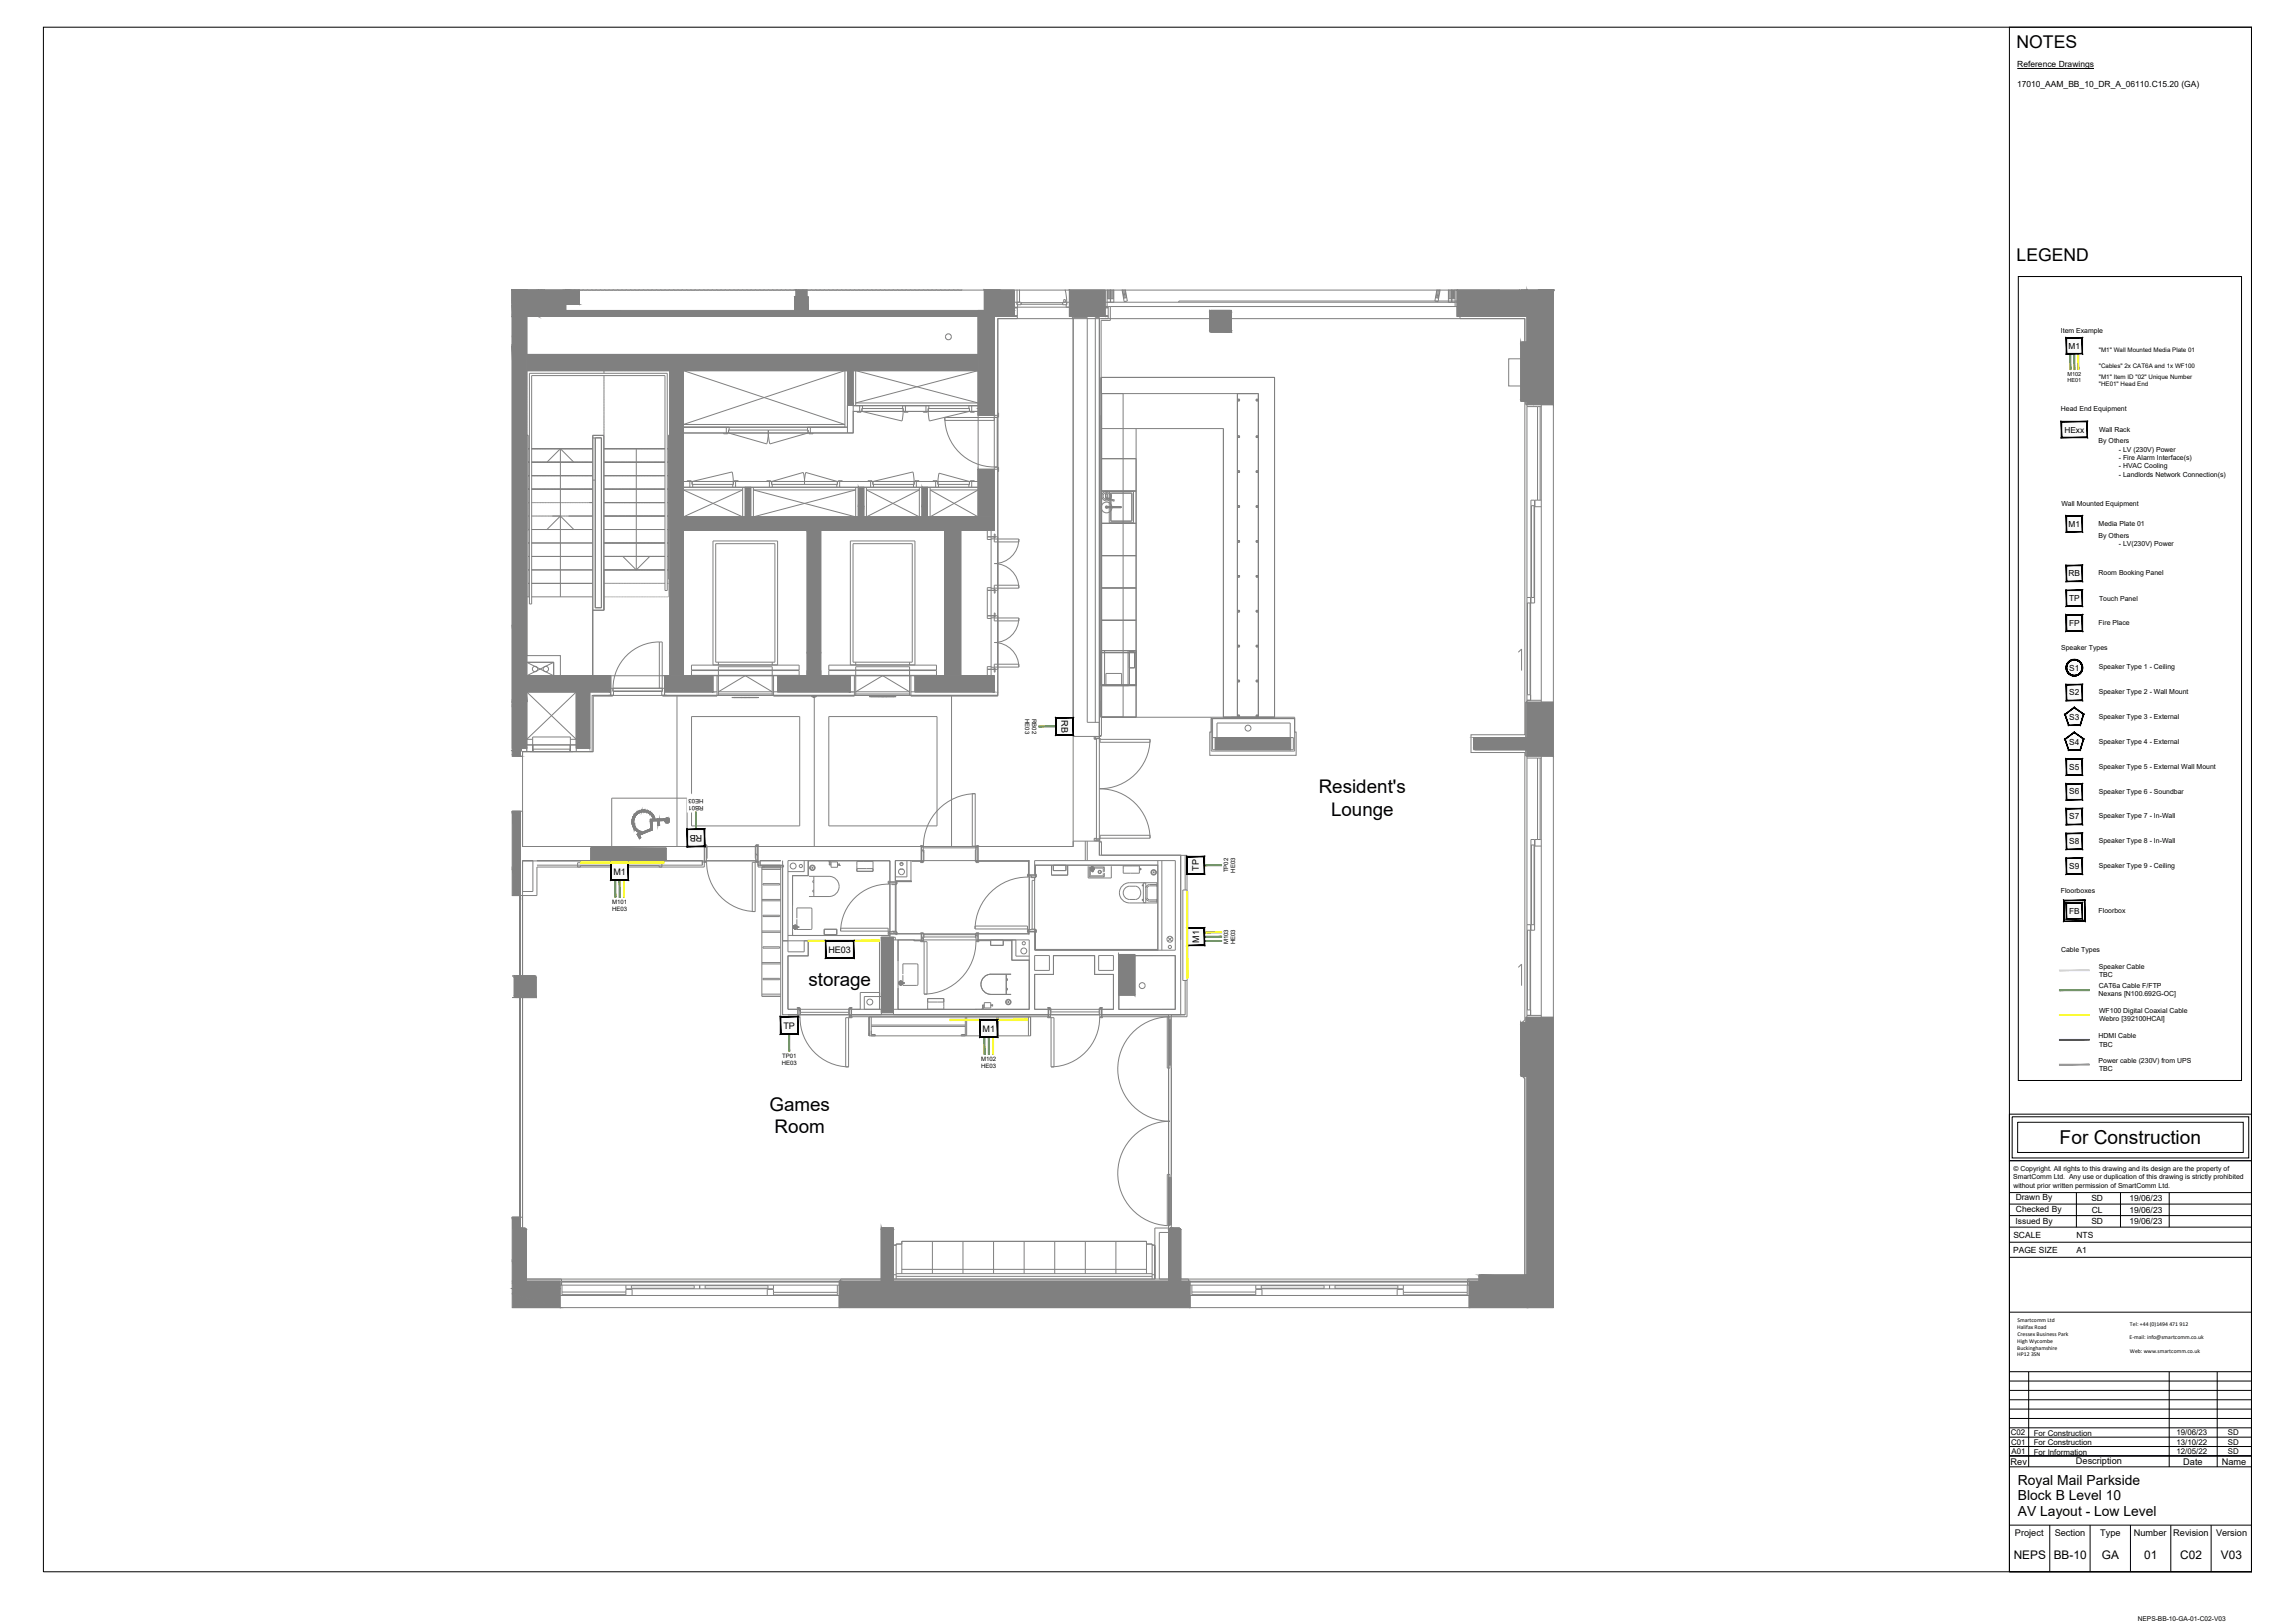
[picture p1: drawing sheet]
<svg xmlns="http://www.w3.org/2000/svg" width="841mm" height="594mm" viewBox="0 0 841 594" stroke-linecap="round" stroke-linejoin="round" font-family="sans-serif">
<defs><g id="words">
<text font-size="7" x="754.8" y="419.1">For Construction</text>
<g font-size="6.9">
<text x="483.3" y="290.5">Resident's</text>
<text x="487.8" y="298.7">Lounge</text>
<text x="296.2" y="361.3">storage</text>
<text x="282" y="406.8">Games</text>
<text x="283.9" y="415">Room</text>
</g>
<g font-size="6.4">
<text x="739" y="17.8">NOTES</text>
<text x="739" y="95.8">LEGEND</text>
</g>
<g font-size="5.1">
<text x="739.5" y="544">Royal Mail Parkside</text>
<text x="739.5" y="549.6">Block B Level 10</text>
<text x="739.5" y="555.2">AV Layout - Low Level</text>
</g>
<g font-size="4.3">
<text x="737.9" y="570.9">NEPS</text>
<text x="752.6" y="570.9">BB-10</text>
<text x="770.3" y="570.9">GA</text>
<text x="785.8" y="570.9">01</text>
<text x="799" y="570.9">C02</text>
<text x="813.9" y="570.9">V03</text>
</g>
<g font-size="3.4">
<text x="736.8" y="536.4">Rev</text>
<text x="760.7" y="536.1">Description</text>
<text x="800.1" y="536.4">Date</text>
<text x="814.2" y="536.4">Name</text>
<text x="738.4" y="562.7">Project</text>
<text x="753" y="562.7">Section</text>
<text x="769.6" y="562.7">Type</text>
<text x="782" y="562.7">Number</text>
<text x="796.4" y="562.7">Revision</text>
<text x="812.1" y="562.7">Version</text>
</g>
<g font-size="3.3">
<text x="388.9" y="263.8" transform="rotate(90 388.9 263.8)">RB</text>
<text x="257.3" y="305.7" transform="rotate(-180 257.3 305.7)">RB</text>
<text x="224.8" y="320.3">M1</text>
<text x="439.4" y="319" transform="rotate(-90 439.4 319)">TP</text>
<text x="439.4" y="345.4" transform="rotate(-90 439.4 345.4)">M1</text>
<text x="303.6" y="348.9">HE03</text>
<text x="287.1" y="376.7">TP</text>
<text x="360.1" y="377.9">M1</text>
</g>
<g font-size="3.1">
<text x="739.2" y="24.4">Reference Drawings</text>
<text x="739.2" y="31.9">17010_AAM_BB_10_DR_A_06110.C15.20 (GA)</text>
<text x="738.7" y="439.7">Drawn By</text>
<text x="738.7" y="443.9">Checked By</text>
<text x="766.4" y="440">SD</text>
<text x="780.4" y="440">19/06/23</text>
<text x="738.6" y="448.1">Issued By</text>
<text x="766.4" y="448.5">SD</text>
<text x="766.6" y="444.2">CL</text>
<text x="780.4" y="444.2">19/06/23</text>
<text x="780.4" y="448.5">19/06/23</text>
<text x="737.8" y="453.5">SCALE</text>
<text x="760.9" y="453.3">NTS</text>
<text x="737.7" y="459">PAGE SIZE</text>
<text x="760.9" y="458.9">A1</text>
</g>
<g font-size="3">
<text x="758" y="127.7">M1</text>
<text x="756.5" y="158.4">HExx</text>
<text x="758.1" y="192.9">M1</text>
<text x="758.1" y="211.1">RB</text>
<text x="758.2" y="220.2">TP</text>
<text x="758.2" y="229.3">TP</text>
<text x="758.2" y="229.3">F</text>
<text x="758.3" y="245.6">S1</text>
<text x="758.3" y="254.7">S2</text>
<text x="758.3" y="263.8">S3</text>
<text x="758.3" y="272.9">S4</text>
<text x="758.3" y="282">S5</text>
<text x="758.3" y="290.9">S6</text>
<text x="758.3" y="299.9">S7</text>
<text x="758.3" y="309">S8</text>
<text x="758.3" y="318.1">S9</text>
<text x="758.2" y="334.7">FB</text>
</g>
<g font-size="2.9">
<text x="736.8" y="525.6">C02</text>
<text x="745.3" y="525.9">For Construction</text>
<text x="797.6" y="525.6">19/06/23</text>
<text x="816.4" y="525.6">SD</text>
<text x="737" y="529.1">C01</text>
<text x="737.2" y="532.6">A01</text>
<text x="745.3" y="529.4">For Construction</text>
<text x="745.3" y="532.9">For Information</text>
<text x="797.6" y="529.1">13/10/22</text>
<text x="797.6" y="532.6">12/05/22</text>
<text x="816.4" y="529.1">SD</text>
<text x="816.4" y="532.6">SD</text>
</g>
<g font-size="2.5">
<text x="755.2" y="122.1">Item Example</text>
<text x="755.2" y="150.7">Head End Equipment</text>
<text x="769.2" y="158.2">Wall Rack</text>
<text x="769.1" y="162.4">By Others</text>
<text x="776.4" y="165.4">- LV (230V) Power</text>
<text x="776.4" y="168.5">- Fire Alarm Interface(s)</text>
<text x="776.4" y="171.6">- HVAC Cooling</text>
<text x="776.4" y="174.6">- Landlords Network Connection(s)</text>
<text x="755.4" y="185.2">Wall Mounted Equipment</text>
<text x="769.1" y="192.7">Media Plate 01</text>
<text x="769.1" y="196.9">By Others</text>
<text x="776.4" y="200">- LV(230V) Power</text>
<text x="769" y="210.7">Room Booking Panel</text>
<text x="769.2" y="220">Touch Panel</text>
<text x="769" y="229.1">Fire Place</text>
<text x="755.3" y="237.9">Speaker Types</text>
<text x="769.1" y="245.2">Speaker Type 1 - Ceiling</text>
<text x="769.1" y="254.3">Speaker Type 2 - Wall Mount</text>
<text x="769.1" y="263.4">Speaker Type 3 - External</text>
<text x="769.1" y="272.5">Speaker Type 4 - External</text>
<text x="769.1" y="281.6">Speaker Type 5 - External Wall Mount</text>
<text x="769.1" y="290.6">Speaker Type 6 - Soundbar</text>
<text x="769.1" y="299.7">Speaker Type 7 - In-Wall</text>
<text x="769.1" y="308.8">Speaker Type 8 - In-Wall</text>
<text x="769.1" y="317.9">Speaker Type 9 - Ceiling</text>
<text x="755.2" y="327.2">Floorboxes</text>
<text x="769" y="334.5">Floorbox</text>
<text x="755.3" y="348.8">Cable Types</text>
<text x="769.1" y="354.8">Speaker Cable</text>
<text x="769.2" y="357.9">TBC</text>
<text x="769.1" y="364.9">Nexans [N100.692G-OC]</text>
<text x="769.1" y="361.8">CAT6a Cable F/FTP</text>
<text x="769.2" y="370.9">WF100 Digital Coaxial Cable</text>
<text x="769.2" y="374">Webro [392100HCAI]</text>
<text x="769" y="380.2">HDMI Cable</text>
<text x="769.2" y="383.3">TBC</text>
<text x="769.1" y="389.3">Power cable (230V) from UPS</text>
<text x="769.2" y="392.4">TBC</text>
<text x="737.7" y="431.9">SmartComm Ltd. Any use or duplication of this drawing is strictly prohibited</text>
<text x="737.8" y="428.9">© Copyright. All rights to this drawing and its design are the property of</text>
<text x="737.8" y="435">without prior written permission of SmartComm Ltd.</text>
</g>
<text font-size="2.4" x="783.4" y="593.5">NEPS-BB-10-GA-01-C02-V03</text>
<g font-size="2.3">
<text x="769.1" y="128.8">&quot;M1&quot; Wall Mounted Media Plate 01</text>
<text x="769.1" y="134.7">&quot;Cables&quot; 2x CAT6A and 1x WF100</text>
<text x="769.1" y="138.9">&quot;M1&quot; Item ID &quot;02&quot; Unique Number</text>
<text x="769.1" y="141.4">&quot;HE01&quot; Head End</text>
</g>
<g font-size="2.2">
<text x="375.7" y="263.3" transform="rotate(90 375.7 263.3)">HE03</text>
<text x="378.3" y="263.3" transform="rotate(90 378.3 263.3)">RB02</text>
<text x="257.8" y="292.5" transform="rotate(-180 257.8 292.5)">HE03</text>
<text x="257.8" y="295" transform="rotate(-180 257.8 295)">RB01</text>
<text x="450" y="319.5" transform="rotate(-90 450 319.5)">TP02</text>
<text x="452.6" y="319.7" transform="rotate(-90 452.6 319.7)">HE03</text>
<text x="224.3" y="331">M101</text>
<text x="224.3" y="333.5">HE03</text>
<text x="450" y="345.8" transform="rotate(-90 450 345.8)">M103</text>
<text x="452.6" y="345.8" transform="rotate(-90 452.6 345.8)">HE03</text>
<text x="286.4" y="389.9">HE03</text>
<text x="286.6" y="387.4">TP01</text>
<text x="359.6" y="388.5">M102</text>
<text x="359.6" y="391.1">HE03</text>
</g>
<g font-size="2.1">
<text x="739.3" y="484.3">Smartcomm Ltd</text>
<text x="780.6" y="485.6">Tel: +44 (0)1494 471 912</text>
<text x="739.2" y="486.8">Halifax Road</text>
<text x="739.2" y="491.8">High Wycombe</text>
<text x="739.3" y="489.3">Cressex Business Park</text>
<text x="780.4" y="490.6">E-mail: info@smartcomm.co.uk</text>
<text x="739.2" y="494.4">Buckinghamshire</text>
<text x="739.2" y="496.8">HP12 3SN</text>
<text x="780.5" y="495.5">Web: www.smartcomm.co.uk</text>
</g>
<g font-size="2">
<text x="757.6" y="137.5">M102</text>
<text x="757.6" y="139.9">HE01</text>
</g>
</g></defs>
<!-- layer: SC - Title Sheet - Block -->
<g fill="none" stroke="#000" stroke-width=".37">
<path d="M15.9 10h809.2v565.7h-809.2zM736.4 10h88.7v565.7h-88.7zM739.2 25.1h28.2M736.4 408.1h88.7v17h-88.7zM737.4 409h86.7v15.1h-86.7zM739.4 411h82.7v11.1h-82.7zM736.4 425.1h88.7v150.6h-88.7zM736.4 436.8h88.7M760.9 436.8v12.7M777.1 436.8v12.7M794.9 436.8v12.7M736.4 449.5h88.7"/>
<path d="M736.4 445.2h88.7M736.4 441h88.7M736.4 455h88.7M736.4 460.5h88.7M736.4 480.6h88.7M736.4 519.5h88.7M736.4 516.1h88.7M736.4 512.7h88.7M736.4 509.3h88.7M736.4 505.8h88.7M736.4 502.4h88.7M743.4 502.4v34.9"/>
<path d="M794.9 502.4v34.8M812.5 502.4v34.8M736.4 537.2h88.7M736.4 533.2h88.7M736.4 529.8h88.7M736.4 526.4h88.7M736.4 523h88.7M736.4 558.6h88.7v17.1M751.2 558.6v17.1M765.9 558.6v17.1M780.7 558.6v17.1M795.5 558.6v17.1"/>
<path d="M810.3 558.6v17.1"/>
</g>
<!-- layer: GA_17010_AAM_BB_10_DR_A_06110.C15.20|A-WALL-PATT -->
<g fill="#808080" stroke="#808080" stroke-width=".37">
<path d="M187.7 470l17.6 2h-17.6z"/>
<path d="M187.7 473.9l17.6 5h-17.6z"/>
<path d="M187.7 228.8l3 46.2h-3z"/>
<path d="M187.7 276.3l3 .7h-3z"/>
<path d="M187.7 318.4l3 9.6h-3z"/>
<path d="M187.7 462l3 7.3h-3z"/>
<path d="M187.7 110.2l9.7 5.7h-9.7z"/>
<path d="M187.7 123.4l3 3.3h-3z"/>
<path d="M187.7 126l5.3 131.1h-5.3z"/>
<path d="M187.7 258.8l5.3 15.2h-5.3z"/>
<path d="M365.2 106.1l.5 .1z"/>
<path d="M362.9 106.1h1.1v.1z"/>
<path d="M208.3 106.1l.4 .1z"/>
<path d="M559.6 106.2l9.6 42v-42zM559.6 106.2l9.6 42h-9.6z"/>
<path d="M559.6 257.2l9.6 19.8v-19.8zM559.6 257.2l9.6 19.8h-9.6z"/>
<path d="M559.6 372.6l9.6 106.3v-106.3zM559.6 372.6l9.6 106.3h-9.6z"/>
<path d="M187.7 469.3l17.6 2.7-17.6-2zM187.7 469.3l17.6 2.7v-2.7z"/>
<path d="M538.4 469.3l21.2 9.6v-9.6zM538.4 469.3l21.2 9.6h-21.2z"/>
<path d="M307.6 469.3l128.5 9.6v-9.6zM307.6 469.3l128.5 9.6h-128.5z"/>
<path d="M187.7 472l17.6 6.9-17.6-5zM187.7 472l17.6 6.9v-6.9z"/>
<path d="M291.7 106.2l4 2.6v-2.6zM291.7 106.2l4 2.6h-4z"/>
<path d="M197.4 106.2l14.9 5.3v-5.3zM197.4 106.2l14.9 5.3h-14.9z"/>
<path d="M360.7 106.2l11 7.5v-7.5zM360.7 106.2l11 7.5h-11z"/>
<path d="M291.2 108.8l5 4.9v-4.9zM291.2 108.8l5 4.9h-5z"/>
<path d="M197.4 111.5l10 2.2v-2.2zM197.4 111.5l10 2.2h-10z"/>
<path d="M533.9 106.2l25.7 9.7v-9.7zM533.9 106.2l25.7 9.7h-25.7z"/>
<path d="M391.9 106.2l13.1 9.7v-9.7zM391.9 106.2l13.1 9.7h-13.1z"/>
<path d="M197.4 113.7l174.3 2.2v-2.2zM197.4 113.7l174.3 2.2h-174.3z"/>
<path d="M187.7 126.7l3 148.3-3-46.2zM187.7 126.7l3 148.3v-148.3z"/>
<path d="M187.7 275l3 2-3-.7zM187.7 275l3 2v-2z"/>
<path d="M187.7 297.1l3 30.9-3-9.6zM187.7 297.1l3 30.9v-30.9z"/>
<path d="M187.7 445.8l3 23.5-3-7.3zM187.7 445.8l3 23.5v-23.5z"/>
<path d="M187.7 106.2l9.7 9.7-9.7-5.7zM187.7 106.2l9.7 9.7v-9.7z"/>
<path d="M187.7 115.9l3 10.8-3-3.3zM187.7 115.9l3 10.8v-10.8z"/>
<path d="M193 129.8l165.4 5.9v-5.9zM193 129.8l165.4 5.9h-165.4z"/>
<path d="M245.5 135.7l4.9 103.5v-103.5zM245.5 135.7l4.9 103.5h-4.9z"/>
<path d="M245.5 239.2l4.9 8.3v-8.3zM245.5 239.2l4.9 8.3h-4.9z"/>
<path d="M335.3 247.5l29.1 5.9v-5.9zM335.3 247.5l29.1 5.9h-29.1z"/>
<path d="M285 247.5l26.6 5.9v-5.9zM285 247.5l26.6 5.9h-26.6z"/>
<path d="M243.5 247.5l17.8 5.9v-5.9zM243.5 247.5l17.8 5.9h-17.8z"/>
<path d="M193 247.5l30.8 5.9v-5.9zM193 247.5l30.8 5.9h-30.8z"/>
<path d="M346.1 194.2l5.9 53.3v-53.3zM346.1 194.2l5.9 53.3h-5.9z"/>
<path d="M250.4 189.3l114 4.9v-4.9zM250.4 189.3l114 4.9h-114z"/>
<path d="M295.8 194.2l4.9 45v-45zM295.8 194.2l4.9 45h-4.9z"/>
<path d="M295.8 239.2l4.9 8.3v-8.3zM295.8 239.2l4.9 8.3h-4.9z"/>
<path d="M358.4 113.7l6 36v-36zM358.4 113.7l6 36h-6z"/>
<path d="M358.4 149.7l6 2.5v-2.5zM358.4 149.7l6 2.5h-6z"/>
<path d="M358.4 171.9l6 17.4v-17.4zM358.4 171.9l6 17.4h-6z"/>
<path d="M211.2 253.4l4.9 20.6v-20.6zM211.2 253.4l4.9 20.6h-4.9z"/>
<path d="M187.7 111.7l5.3 145.4-5.3-131.1zM187.7 111.7l5.3 145.4v-145.4z"/>
<path d="M187.7 257.1l5.3 16.9-5.3-15.2zM187.7 257.1l5.3 16.9v-16.9z"/>
<path d="M364.4 106.1h.8l-.8 .1zM364.4 106.2h1.3l-.5-.1z"/>
<path d="M360.7 106.1h2.2l-2.2 .1zM360.7 106.2h3.3l-1.1-.1z"/>
<path d="M360.7 106.2l5 7.5v-7.5zM360.7 106.2l5 7.5h-5z"/>
<path d="M207.4 106.1h.9l-.9 .1zM207.4 106.2h1.3l-.4-.1z"/>
<path d="M207.4 106.2l4.9 5.3v-5.3zM207.4 106.2l4.9 5.3h-4.9z"/>
<path d="M291.7 106.2l4 2.6v-2.6zM291.7 106.2l4 2.6h-4z"/>
<path d="M291.7 108.8l4 4.9v-4.9zM291.7 108.8l4 4.9h-4z"/>
<path d="M310.6 135.7l2 12.8v-12.8zM310.6 135.7l2 12.8h-2z"/>
<path d="M273.1 178.5l2 10.8v-10.8zM273.1 178.5l2 10.8h-2z"/>
<path d="M314.5 178.5l2 7v-7zM314.5 178.5l2 7h-2z"/>
<path d="M314.5 185.5l2 3.8v-3.8zM314.5 185.5l2 3.8h-2z"/>
<path d="M337.9 178.5l2 7v-7zM337.9 178.5l2 7h-2z"/>
<path d="M337.9 185.5l2 3.8v-3.8zM337.9 185.5l2 3.8h-2z"/>
</g>
<!-- layer: GA_17010_AAM_BB_10_DR_A_06110.C15.20|210_Ext Walls -->
<g fill="#808080" stroke="#808080" stroke-width=".37">
<path d="M366.1 106.1l.2 .1z"/>
<path d="M365.6 106.1h.5l-.5 .1zM365.6 106.2h.7l-.2-.1z"/>
</g>
<g fill="none" stroke="#808080" stroke-width=".37">
<path d="M187.7 106.2h.1M187.7 111.1h.1M187.7 111.7h.1M187.7 115.9h.1M187.7 106.2h21M187.7 106.1v9.8M187.7 111.7h5.4M190.6 106.1v.1M192.1 106.1v.1M193 111.7v18.1h165.4v-16.1h7.3M193.1 106.1l.1 8.1h4.9v-8.1M199.5 106.1v.1"/>
<path d="M207.4 106.1v5.4M212.3 113.7v2h78.9v-2M291.7 113.7h4M291.7 106.2v2.6M295.7 106.2v2.6M296.2 113.7v2h62.2M360.7 106.2h3.3M364.4 113.7v38.5h-6v-16.5h-108v53.6h108v-17.4h6v22.3h-12.4v53.3h12.4v5.9h-29.1v-5.9h10.8v-53.3h-45.4v53.3M364.4 106.2h7.3v9.7h-181v161.1h-3M365.6 106.1l.1 9.6h7.1M365.7 112.7h7.1M366.3 106.1v.1"/>
<path d="M391.9 106.2h13.1v9.7h-13.1zM393 115.7h13.1M393 112.7h13.1M535 112.7h28.8v3h-28.8M556.8 106.1v.4h12.4M557.6 106.1v.1M558.8 106.1v4.2h5v-4.2h5.4M559.4 106.1v.1M559.6 106.1v.1M565.8 106.1v.4M569.2 106.1h.1M569.2 106.5h.1"/>
<path d="M569.2 106.2h-35.3v9.7h25.7v32.3h5.2M569.2 106.1v42.1M285 247.5h26.6v5.9h-26.6zM295.8 247.5v-53.3h-45.4v53.3h10.9v5.9h-17.8v-5.9h2v-111.8h-52.5v111.8h30.8v5.9h-7.7v20.6h-4.9v-20.6h-18.2v20.6h-5.3M295.8 245.5h4.9M297.3 253.4v-1.4h2v1.4M564.8 257.2h-5.2v19.8h5.2M569.2 257.2v19.8M190.4 274v3M187.7 297.1h3v60.4M187.7 298.1h2.7M190.4 297.1v60.4"/>
<path d="M187.7 328h3M187.7 357.5h.8M187.7 365.4h.8M190.4 365.4v84.4M190.7 365.4v103.9h14.6v5.2M428.6 373.4h.3v16.8h-.3zM564.8 372.6h-5.2v96.7h-21.2v5.2M569.2 372.6v106.3h-30.8M428.6 431.1h.3v17.6h-.3zM187.7 445.8h3M187.7 449.8h1.3M187.7 478.9h17.6"/>
<path d="M187.7 469.5h.8M188.5 471v2.4h-.8M205.8 470.7v-1.2h102.3l-.1 3.9M307.6 478.9h128.5M307.6 474.5v-5.2h128.5v5.2M537.8 470.7v-1.2h-102.3l.1 3.9"/>
</g>
<!-- layer: GA_17010_AAM_BB_10_DR_A_06110.C15.20|A-GENM -->
<g fill="none" stroke="#808080" stroke-width=".37">
<path d="M198.5 106.1v.1M207.4 106.1v.1h1.3M371.2 110.7h1.5l.2 1.8h-1.7zM390.9 110.7h1.5v1.8h-1.7zM268.2 255.5h9.9zM271.5 255.4v.1M271.7 255.4v.1M272 255.4v.1M272.6 255.5h.1M273.6 255.5h.1M274.3 255.4v.1M274.5 255.4v.1"/>
<path d="M274.7 255.4v.1M297.4 255.1h1.8M297.4 255.1h.1M297.9 255.1h.1M298 255.1h.6M298.1 255.1h.1M298.3 255.1h.1M298.5 255.1h.1M298.7 255.1h.1M299.2 255.1h.1M318.5 255.1h9.9M318.5 255.1h.1"/>
<path d="M321.9 255.1h.4M322.1 255.1h.1M323 255.1h.1M323.9 255.1h.1M324.6 255.1h.4M324.8 255.1h.1M328.4 255.1h.1M211.7 316h30.8v1.6h-.9v-.5h-28.9v.5h-1zM314 315.5h5.9v3.6h-5.9zM314 318.1h5.9M385.3 316.9v3.6h6v-3.6M411.6 317.2h5.9v2.6h-5.9z"/>
<path d="M419 323.4h.9v7.2h-.9zM419.9 328.8a1.39 1.39 0 0 0 1.4 1.3h2.6M423.9 324.5h-2.6a.92 .92 0 0 0-1 .9l.2 3.7 .8 .5h2.6M423.9 324h-2.6a1.41 1.41 0 0 0-1.4 1.2M423.9 323.7l.1 1zM423.9 329.3l.1 1zM433.5 326h1.5v33.1h-1.5zM339.9 365.7h6v4h-6zM339.9 367h6"/>
</g>
<!-- layer: GA_17010_AAM_BB_10_DR_A_06110.C15.20|230_Floor Structures -->
<g fill="none" stroke="#808080" stroke-width=".37">
<path d="M193 111.7h.2M198.5 106.1v3.2M198.5 106.2h8.9M372.8 115.9v-3.4h20.2v3.4M432 110.7v-.4h131.8v2.4M534.4 112.3h.6v3.6M563.8 115.7v32M193 129.8h165.4M245.5 135.7v58.5h4.9v53.3M250.4 135.7v20.8h59.2v-20.8h4v12.9h44.8M346.6 123.8v.1M346.6 122.9h.1"/>
<path d="M346.8 124.2h.1M346.9 122.5h-.1M347.3 124.4h.1M347.3 122.3h.1M347.8 122.3h.1M347.8 124.4h.1M348.2 122.5h.1M348.3 124.2h-.1M348.5 122.9h.1M348.5 123.8v.1M250.4 157.6v18.8h1.4M250.4 155.5h59.2"/>
<path d="M267 157.6h.1M296.1 157.6h.1M313.6 147.6h44.8M315.8 150.7h.1M331 150.7h.1M340.1 150.7h.1M355.2 150.7h.1M358.4 150.7v1.5h6M365.7 153.1v17.8M250.4 179.4h21.8M253.3 176.4h15.7M253.8 178.5h14.7"/>
<path d="M270.5 176.4h10.5M272.2 178.5v10.8M276.1 178.5v10.8M276.1 179.4h37.5M282.5 176.4h24.7M283 178.5h23.7M308.7 176.4h9.4M313.6 178.5v10.8M317.5 178.5v10.8M317.5 179.4h19.4M319.6 176.4h15.7M320.1 178.5h14.7"/>
<path d="M336.8 176.4h5.1M336.9 178.5v10.8M340.8 178.5v10.8h17.6M340.8 179.4h17.6M343.4 176.4h12.2M343.9 178.5h11.1M364.4 171.9h-6v4.5h-1.3M250.4 185.5v3.8M361.8 194.2h-9.8v53.3h12.4M365.7 196.6v19.6M243.7 208.7h-22.3v14.8M244.5 208.7h.5v3.4h.5v35.4h-2v4.6"/>
<path d="M217.2 223.5v24h6.6v4.6M365.7 225.5v19.6M224.5 254.7h.3M224.6 252.1h.1M224.8 253.2h17.7M224.8 254.7h.1M242.5 254.7h.3M242.5 254.7h.1M242.7 252.1h.1M248.1 255v55M262.8 254.7h.5M263.3 254.7h.1"/>
<path d="M283 254.7h.5M283 254.7h.1M298.4 255v55M313.1 254.7h.5M313.6 254.7h.1M333.3 254.7h.5M333.3 254.7h.1M348.7 255v55.1M563.8 257.7v18.8M187.7 277h3M191.5 275.3h2.7M193 270.8h2.2"/>
<path d="M209 270.8h2.2M210 275.3h7.4M217.4 275.3h.1M253.4 262.4h39.7v40.1h-39.7zM303.7 262.4h39.7v40.1h-39.7zM401.8 269.7v.2M401.8 270.5v36.8M403.5 269.4v.3h-.6M416.3 262.7h27.6M187.7 297.1h3M191.5 315.2h3.8M257.3 315.2h.1"/>
<path d="M258.1 310.1h.1M258.1 315.2h.1M258.9 315.2h18.1M259.1 310.1h17.7M277.7 315.2h.1M277.7 310.1h.1M278.5 315.2h7.6M329.8 318.3h1.1M331 316.5h-1.2M337.5 315.2h.2M337.5 310.1h.2M338.1 310.1h19.8"/>
<path d="M338.3 310.5h19.4M358.3 315.2h.2M358.3 310.1h.2M401.8 307.9v.2M402.9 308.1h.6v.3M190.4 333.4h.3M190.7 328v29.5M326.1 323v.1M326.1 323.8v17.5M328.1 323v.1M328.1 324v17.1M377.2 320.4v.2"/>
<path d="M377.2 321.2v19.3M379.1 321.4v1h-.9v17.9M326.1 342v.1M328.1 342v.1M337.6 342.3h.1M338.6 342.3h18.9M338.6 343.2h18.9M358.3 342.3h.2M377.2 341.2v.1M378.2 341.2v.1M292.3 371.7h.2M292.3 369.7h.2"/>
<path d="M293.1 371.7h18.2M293.3 370.8h17.7M311.9 371.7h.1M311.9 370.8h.1M384.1 371.7h.1M384.1 370.6h.1M384.9 371.7h18.1M385.1 370.6h17.7M403.7 371.7h.1M403.7 370.6h.1M432.7 371.6v.1M563.8 373.1v100.3h-24.9"/>
<path d="M428.2 391.2v39M429.2 391.2v39M428.2 431.1v17.6M429.2 431.1v17.6M428.2 449.7v.1M429.2 449.7v.1M188.5 473.4h16.3M196.4 469.3v4.1M205.8 469.3h102.3M308.1 473.4h127.4M435.6 469.3h102.3"/>
<circle cx="347.6" cy="123.4" r="1.08"/>
<circle cx="457.3" cy="266.7" r="1.08"/>
<circle cx="290.7" cy="317.2" r="1.08"/>
<circle cx="293.5" cy="317.2" r=".59"/>
<circle cx="330.4" cy="316.5" r=".59"/>
<circle cx="330.4" cy="319.3" r="1.08"/>
<circle cx="375.2" cy="345.5" r=".59"/>
<circle cx="375.2" cy="348.3" r="1.08"/>
<circle cx="428.7" cy="346.8" r=".59"/>
<circle cx="428.7" cy="344" r="1.08"/>
<circle cx="318.8" cy="367" r="1.08"/>
<circle cx="418.6" cy="361" r="1.08"/>
</g>
<!-- layer: GA_17010_AAM_BB_10_DR_A_06110.C15.20|314_Windows -->
<g fill="none" stroke="#808080" stroke-width=".37">
<path d="M564.8 148.2h4.4v109h-4.4zM564.8 277h4.4v95.6h-4.4zM204.8 470.7h103.2v3.8h-103.2zM205.3 478.9h.1M205.3 478.9h102.3M205.3 474.5v4.4M205.9 470.7v2.5M205.9 474.2v.3M229.4 470.7v1.3h54v-1.3M229.4 473.2v-.9h2.2v2.2M229.4 474.2v.3M231.4 470.7v.2"/>
<path d="M231.4 471.8v.2M254.4 470.7v.2M254.4 471.8v.2M256.4 470.7v1.3M258.4 470.7v.2M258.4 471.8v.2M281.4 470.7v.2M281.4 471.8v.2M283.4 473.3v-1h-2.2v2.2M283.4 474.3v.2M306.9 470.7v2.6M306.9 474.3v.2"/>
<path d="M307.6 478.9h.1M307.6 474.5v4.4M435.6 470.7h103.3v3.8h-103.3zM436.1 478.9h.1M436.1 474.5v4.4M436.1 478.9h102.3M436.8 470.7v2.5M436.8 474.2v.3M460.2 470.7v1.3h54.1v-1.3M460.2 473.2v-.9h2.3v2.2M460.2 474.2v.3M462.2 470.7v.2"/>
<path d="M462.2 471.8v.2M485.2 470.7v.2M485.2 471.8v.2M487.2 470.7v1.3M489.2 470.7v.2M489.2 471.8v.2M512.3 470.7v.2M512.3 471.8v.2M514.3 473.3v-1h-2.3v2.2M514.3 474.3v.2M537.7 470.7v2.6M537.7 474.3v.2"/>
<path d="M538.4 478.9h.1M538.4 474.5v4.4"/>
</g>
<!-- layer: GA_17010_AAM_BB_10_DR_A_06110.C15.20|A-GLAZ-GLAS -->
<g fill="none" stroke="#808080" stroke-width=".37">
<path d="M364 106.1v.1l.4-.1M374.2 110.9h15.2v.5h-15.2zM563.4 148.9h1v34.3h-1zM561.2 185.2h1v33.6h-1zM559.8 220.8h.9v33.7h-.9zM563.4 277.6h1v29.9h-1zM561.2 309.5h1v29.2h-1zM559.8 340.7h.9v29.2h-.9zM205.9 473.2h23.5v1h-23.5zM231.4 470.9h23v.9h-23zM258.4 470.9h23v.9h-23zM283.4 473.3h23.5v1h-23.5z"/>
<path d="M436.8 473.2h23.4v1h-23.4zM462.2 470.9h23v.9h-23zM489.2 470.9h23.1v.9h-23.1zM514.3 473.3h23.4v1h-23.4z"/>
</g>
<!-- layer: GA_17010_AAM_BB_10_DR_A_06110.C15.20|300_Openings -->
<path d="M556.4 238.9l1.2-1.2v7.9M556.4 354.3l1.2-1.2v7.9M427.8 372.4a19.1 19.1 0 0 0-18.2 19.6 19.1 19.1 0 0 0 19.1 18.7 19.1 19.1 0 0 0-19.1 18.6 19.1 19.1 0 0 0 18.2 19.6" fill="none" stroke="#808080" stroke-width=".37"/>
<!-- layer: GA_17010_AAM_BB_10_DR_A_06110.C15.20|325_Int Doors -->
<g fill="none" stroke="#808080" stroke-width=".37">
<path d="M372.7 106.1v4.6h.9v-4.6M389.8 109.7h.6v1h-.6zM390.3 106.1l.6 4.6M265.2 158.6v.3h1.5v-.3M266.2 158.6h30.8M266.2 156.5h1v1M267 157.5h29.1v1.1l-14 4-.5-4-.6 4-14-4zM281.6 157.5v1.1M296.4 158.6v.3h1.5v-.3M297 156.5h-1.1v1M314.1 150.7v.3h1.5v-.3M315 150.7h16.8"/>
<path d="M315 148.6h1.1v1M315.8 149.6h15.2l-.5 4.6-14.7-3.5zM331 149.6v1.1M331.3 150.7v.3h1.5v-.3M331.8 148.6h-1v1M338.3 150.7v.3h1.5v-.3M339.3 150.7h16.8M339.3 148.6h1.1v1M340.1 149.6h15.2l-.1 1.1-14.6 3.5zM346.2 152.9h19.2M346.2 152.9v1.1h18.2M346.2 152.9a18.2 18.2 0 0 0 19.2 18.1"/>
<path d="M355.6 150.7v.3h1.5v-.3M356.1 148.6h-1.1v1M364.4 152.1v19.8M364.4 152.8h1.1v18.3h-1.1M365.7 152.1l-.2 1M365.7 151.3h.2v1.5h-.2M559.6 148.9h3.8M564.4 148.9h.4M564.8 148.2v-.5h-5.2v110h5.2v-.5M251.8 176.4v-.3h1.5v.3M252.8 176.4h16.8M253.6 176.4v1.1h15.2v-1.1"/>
<path d="M253.6 177.4v-1l14.7-3.6 .4 4.6M253.8 177.5v1h-1M268.5 177.5v1h1.1M269 176.4v-.3h1.5v.3M281 176.4v-.3h1.5v.3M282 176.4h25.7M282.8 176.4v1.1h24.1v-1.1M283 177.5v1h-1M294.8 176.4v1M294.8 176.3l.5-3.3 11.5 3.4v1M294.8 176.3l-.4-3.3-11.6 3.4v1M306.7 177.5v1h1"/>
<path d="M307.2 176.4v-.3h1.5v.3M318.1 176.4v-.3h1.5v.3M319 176.4h16.8M319.8 176.4v1.1h15.2v-1.1M319.9 177.4v-1l14.7-3.6 .4 4.6M320.1 177.5v1h-1.1M334.8 177.5v1h1M335.3 176.4v-.3h1.5v.3M341.9 176.4v-.3h1.5v.3M342.9 176.4h13.2M343.7 176.4v1.1h11.6l-.1-1.1-11.1-3.1-.4 4.1M343.9 177.5v1h-1"/>
<path d="M355 177.5v1h1.1M355.6 176.4v-.3h1.5v.3M365.5 170.9l.2 1M365.7 171.2h.2v1.5h-.2M364.4 197.1h.3v-1.5h-.3v2.9h9v-1.1M364.4 197.4h9M364.4 196.6h-2.6v1l2.6-.2M373.4 197.4a9 9 0 0 1-9 9 9 9 0 0 1 9 9M561 183.2h1.4v37.6h-1.4zM561 185.2h.2M562.2 185.2h.2M563.4 183.2h-.9v2.4h2.3"/>
<path d="M564.4 183.2h.4M364.4 215.4h9M364.4 215.5l-2.6-.3v1h2.6M373.4 215.4v-1.1h-9v2.9h.3v-1.4h-.3M559.6 218.8h1.3v37.7M561 218.8h.2M562.2 218.8h.2M241.6 235.1a17 17 0 0 0-16.9 17M364.4 226h.3v-1.5h-.3v2.9h9v-1.1h-9M364.4 225.5h-2.6v1l2.6-.2M373.4 226.3a9 9 0 0 1-9 9 9 9 0 0 1 9 9M559.6 220.8h.2"/>
<path d="M560.7 220.8h.2M223.8 254.7v-2.6h19.7v2.6M224.6 252.1v1.1h18.1v-1.1M224.7 253.2h18M224.7 252.1h18M224.7 252.1v1.1M224.8 253.2v1.5h-1.7v.3h1.4v-.3M225.2 253.2h.1M227 253.2h.1M241.6 252.1v-17h1.1v18.1M242.5 253.2v1.5h1.8v.3h-1.5v-.3M364.4 244.4l-2.6-.2v.9h2.6"/>
<path d="M364.4 244.3h9M373.4 244.3v-1h-9v2.9h.3v-1.5h-.3M559.6 256.5h5.2M559.6 254.5h.2M560.7 254.5h.2M194.2 275.3l15.8 .1zM195.2 272.8h13.8v2.5M209 272.8v-2.9h-13.8v5.4M401 270.5h1.9M401.2 269.9l.5 .9M401.8 270.5v.3M402.9 270.5l.2 .3"/>
<path d="M402.9 270.5v-.6h-1.9v.9h.8M403.2 270.8h18.2v1.1h-18.2zM403.2 270.5l-.1 .1M421.4 270.8a18.3 18.3 0 0 1-18.5 18.1M559.6 276.9v95.6M559.6 277.6h3.8M559.6 276.5h5.2v.5M564.4 277.6h.4M357.4 290.7h-1.1v19.2h1.1M357.4 290.7v19.2M357.4 290.7a19.2 19.2 0 0 0-19 19.5M402.9 288.9a18.3 18.3 0 0 1 18.5 18.1"/>
<path d="M258.2 309.7v5.9M258.6 309.4l.5 1M258.7 315.6v.3h-.8v-.3h1M258.9 314.5h.2v-4.8h-1.2v-.3h1v6.2M258.9 315.5a18.1 18.1 0 0 0 17.8 18.4M275.7 315.8h1v18.1h-1zM276.8 312.5l.9 1M276.9 315.8h.1M277 315.8v.1M277 315.5l-.3 .3M277 314.5h-.2v-4.8h1.2v-.3h-1v6.2M277 315.6h1v.3h-.8v-.3"/>
<path d="M277 315.3l.2 .3M277.2 315.7l.2 .1M277.7 309.7v5.9M337.7 310.2h.6v5.7h-1v-.3h1.3v-4.3h-.3M337.7 310v5.6M337.7 310.9l.9 1.4M338.1 310h-.8v-.3h.8v.5M357.4 309.9l.2 .3M357.6 309.9h.1M357.6 309.9v.1M357.7 310.2v5.7h.9v-.3h-1.2v-4.3h.3M357.7 310.2h.6"/>
<path d="M357.9 310h.7v-.3h-.7v.5M358.3 310v5.6M401 307.3h1.9M401.8 307.3v-.2h-.8v.8h1.9v-.6M401.8 307.3l.3 .6M403.1 307.3h.1M403.1 307.2v.1M403.1 307l-.2 .3M403.2 305.9h18.2v1.1h-18.2zM561 307.5h1.4v33.2h-1.4zM561 309.5h.2M562.2 309.5h.2"/>
<path d="M563.4 307.5h-.9v2.4h2.3M564.4 307.5h.4M325.8 323.6h-.3v-.8h.3v1h2.9v-1h-.3v1.2h-1.5v-.2M325.8 323.1h2.6M325.8 323.8a17.5 17.5 0 0 0-17.7 17.2M376.8 321.3a19.2 19.2 0 0 0-19.5 18.9M376.8 321h-.3v-.8h.3v1h3v-1h-.3v1.2h-1.6v-.2M376.8 320.6h2.7M377.7 320.6l.6 .8M559.6 338.7h1.3v33.2M561 338.7h.2M562.2 338.7h.2"/>
<path d="M308 341v-1h17.5v1M308 341h17.5M325.5 341.3h.1M325.5 341.2v.1M325.5 341l.3 .3M325.8 342h2.6M326.9 341.3v-.2h1.5v1.2h.3v-1h-2.9v1h-.3v-.8h.3M327.2 341.1l.8 .9M337.7 341.9v2.7M337.7 342.9l.7 1.2M338.3 344.9h.1M338.4 343.5h.2v-1.6h-1.2v-.3h1v3h-1v.3h.8v-.3"/>
<path d="M338.4 344.6l.3 .3M338.6 344.9h1.1v19.2h-1.1zM357.3 340.2v-1h19.2v1M357.3 340.2h19.2M357.5 342.2l.8 .8M357.6 344.6a19.2 19.2 0 0 1-18.9 19.5M357.7 343.5h-.2v-1.6h1.2v-.3h-1v3M357.7 344.6h1v.3h-.8v-.3M358.3 341.9v2.7M376.5 340.5h.1M376.5 340.7h.3M376.5 340.7l.5 .5"/>
<path d="M376.6 340.5v.1M376.6 340.2l.2 .3M376.8 340.5h3v1h-.3v-1.2h-1.6v.2M376.8 340.5v1h-.3v-.8M376.8 341.2h2.7M559.6 340.7h.2M560.7 340.7h.2M292.3 369l.2 .3M292.5 372.1l.4 .6M292.5 369.3v3.2M292.5 369.3l.8 1.3M293.1 371.4h.2v-2.1h-1.2v-.3h1v3.5h-1v.2h.8v-.2"/>
<path d="M293.2 372.4a18.1 18.1 0 0 0 17.8 18.4M309.9 372.7h1.1v18.1h-1.1zM311.2 372.4l-.2 .3M311.3 371.4h-.3v-2.1h1.3v-.3h-1v3.5M311.3 372.5h1v.2h-.8v-.2M311.3 371.8l.6 .3M311.3 372.7l-.1 .1M311.9 369.3v3.2M384.1 369l1 1.3M384.2 369.3v3.2M384.9 372.7h.1M384.9 371.4h.2v-2.1h-1.2v-.3h1v3.5h-1v.2h.8v-.2"/>
<path d="M384.9 372.7v.1M384.9 372.4l.3 .3M385.2 372.7h1v18.1h-1zM403 372.4a18.1 18.1 0 0 1-17.8 18.4M403 372.5h1v.2h-.8v-.2M403 371.4h-.2v-2.1h1.2v-.3h-1v3.5M403.3 369l.4 .5M403.7 369.3v3.2M427.8 372.5h.9v18.7h-.9zM559.6 371.9h5.2M559.6 369.9h.2M560.7 369.9h.2"/>
<path d="M564.8 372.6v.5h-5.2M427.8 430.2h.9v18.7h-.9z"/>
<circle cx="403.1" cy="270.5" r=".06"/>
<circle cx="277" cy="315.8" r=".06"/>
<circle cx="357.6" cy="309.9" r=".06"/>
<circle cx="403.1" cy="307.3" r=".06"/>
<circle cx="325.5" cy="341.3" r=".06"/>
<circle cx="338.4" cy="344.9" r=".06"/>
<circle cx="376.6" cy="340.5" r=".06"/>
<circle cx="311.2" cy="372.7" r=".06"/>
<circle cx="384.9" cy="372.7" r=".06"/>
</g>
<!-- layer: GA_17010_AAM_BB_10_DR_A_06110.C15.20|0060_Hatching -->
<g fill="none" stroke="#808080" stroke-width=".37">
<path d="M208.7 106.1v.1h1.8v-.1M210.7 106.1v.1h1.4v-.1M212.2 106.1v.1h1.4v-.1M213.8 106.1v.1h1.4v-.1M215.4 106.1v.1h1.4v-.1M217 106.1v.1h1.4v-.1M218.5 106.1v.1h1.5v-.1M220.1 106.1v.1h1.4v-.1M221.7 106.1v.1h1.4v-.1M223.3 106.1v.1h1.4v-.1M224.9 106.1v.1h1.4v-.1M226.4 106.1v.1h1.5v-.1"/>
<path d="M228 106.1v.1h1.4v-.1M229.6 106.1v.1h1.4v-.1M231.2 106.1v.1h1.4v-.1M232.7 106.1v.1h1.5v-.1M234.3 106.1v.1h1.4v-.1M235.9 106.1v.1h1.4v-.1M237.5 106.1v.1h1.4v-.1M239.1 106.1v.1h1.4v-.1M240.6 106.1v.1h1.5v-.1M242.2 106.1v.1h1.4v-.1M243.8 106.1v.1h1.4v-.1M245.4 106.1v.1h1.4v-.1"/>
<path d="M247 106.1v.1h1.4v-.1M248.5 106.1v.1h1.4v-.1M250.1 106.1v.1h1.4v-.1M251.7 106.1v.1h1.4v-.1M253.3 106.1v.1h1.4v-.1M254.8 106.1v.1h1.5v-.1M256.4 106.1v.1h1.4v-.1M258 106.1v.1h1.4v-.1M259.6 106.1v.1h1.4v-.1M261.2 106.1v.1h1.4v-.1M262.7 106.1v.1h1.5v-.1M264.3 106.1v.1h1.4v-.1"/>
<path d="M265.9 106.1v.1h1.4v-.1M267.5 106.1v.1h1.4v-.1M269 106.1v.1h1.5v-.1M270.6 106.1v.1h1.4v-.1M272.2 106.1v.1h1.4v-.1M273.8 106.1v.1h1.4v-.1M275.4 106.1v.1h1.4v-.1M276.9 106.1v.1h1.5v-.1M278.5 106.1v.1h1.4v-.1M280.1 106.1v.1h1.4v-.1M281.7 106.1v.1h1.4v-.1M283.3 106.1v.1h1.4v-.1"/>
<path d="M284.8 106.1v.1h1.4v-.1M286.4 106.1v.1h1.4v-.1M288 106.1v.1h1.4v-.1M289.6 106.1v.1h1.4v-.1M291.1 106.1v.1h1.5v-.1M292.7 106.1v.1h1.4v-.1M294.3 106.1v.1h1.4v-.1M295.9 106.1v.1h1.4v-.1M297.5 106.1v.1h1.4v-.1M299 106.1v.1h1.5v-.1M300.6 106.1v.1h1.4v-.1M302.2 106.1v.1h1.4v-.1"/>
<path d="M303.8 106.1v.1h1.4v-.1M305.4 106.1v.1h1.4v-.1M306.9 106.1v.1h1.4v-.1M308.5 106.1v.1h1.4v-.1M310.1 106.1v.1h1.4v-.1M311.7 106.1v.1h1.4v-.1M313.2 106.1v.1h1.5v-.1M314.8 106.1v.1h1.4v-.1M316.4 106.1v.1h1.4v-.1M318 106.1v.1h1.4v-.1M319.6 106.1v.1h1.4v-.1M321.1 106.1v.1h1.4v-.1"/>
<path d="M322.7 106.1v.1h1.4v-.1M324.3 106.1v.1h1.4v-.1M325.9 106.1v.1h1.4v-.1M327.4 106.1v.1h1.5v-.1M329 106.1v.1h1.4v-.1M330.6 106.1v.1h1.4v-.1M332.2 106.1v.1h1.4v-.1M333.8 106.1v.1h1.4v-.1M335.3 106.1v.1h1.5v-.1M336.9 106.1v.1h1.4v-.1M338.5 106.1v.1h1.4v-.1M340.1 106.1v.1h1.4v-.1"/>
<path d="M341.7 106.1v.1h1.4v-.1M343.2 106.1v.1h1.4v-.1M344.8 106.1v.1h1.4v-.1M346.4 106.1v.1h1.4v-.1M348 106.1v.1h1.4v-.1M349.5 106.1v.1h1.5v-.1M351.1 106.1v.1h1.4v-.1M405.7 109.4h1.2M405.7 106.1v4.6h1.2v-4.6M405.9 106.1v3.3M406.3 106.1v3.3M406.7 106.1v3.3"/>
<path d="M407 109.4h1.2M407 106.1v4.6h1.2v-4.6M407.2 106.1v3.3M407.6 106.1v3.3M408 106.1v3.3M411.2 106.1l.8 4.4 1.1-.2-.7-4.2M411.4 106.1l.5 3.1M411.8 106.1l.5 3M412.2 106.1l.5 3M412.9 109l-1.2 .2M526 109l1.2 .2M526.6 106.1l-.8 4.2 1.2 .2 .8-4.4"/>
<path d="M526.8 106.1l-.6 3M527.2 106.1l-.6 3M527.6 106.1l-.6 3.1M530.8 109.4h1.2M530.8 106.1v4.6h1.2v-4.6M531 106.1v3.3M531.4 106.1v3.3M531.8 106.1v3.3M532.1 109.4h1.1M532.1 106.1v4.6h1.1v-4.6M532.3 106.1v3.3M532.6 106.1v3.3"/>
<path d="M533.1 106.1v3.3M250.4 135.7l59.2 19.8M309.6 135.7l-59.2 19.8M313.6 135.7l44.8 11.9M358.4 135.7l-44.8 11.9M403.5 157h44.8v105.7h18.8v-124.5h-63.6v124.5h12.8v-105.7M411.6 144.2v118.5M453.5 144.2v118.5M453.6 146.2h.6v.6h-.6zM453.6 159.7h.6v.5h-.6zM460.4 146.2h.5v.6h-.5zM460.4 159.7h.5v.5h-.5z"/>
<path d="M205.4 164.4v54.2M205.4 164.4l-4.9 4.8M205.4 164.4l4.8 4.8M233.2 164.2v44.5M250.4 179.4l21.8 9.9M272.2 179.4l-21.8 9.9M276.1 179.4l37.5 9.9M313.6 179.4l-37.5 9.9M317.5 179.4l19.4 9.9M336.9 179.4l-19.4 9.9M340.8 179.4l17.6 9.9M358.4 179.4l-17.6 9.9"/>
<path d="M403.5 179.8h12.8M403.5 168h12.8M453.6 172.4h.6v.6h-.6zM460.4 172.4h.5v.6h-.5zM200.5 193.9l4.9-4.9 4.8 4.9M403.5 191.7h12.8M405.1 180.8h.8v1.8h-.8zM405.1 182h.8M405.1 181.3h.8M405.5 180.9l-.1 .1M405.5 185.6h5.3M405.5 185.9h5.3"/>
<path d="M406.5 180h8.9v11.5h-8.9zM407.1 190.8l.1 .1M407.1 180.7l.1 10.2M407.1 190.8v.1M407.2 180.6h7.5M407.8 183.3l-2.5-.9 .1-.2 2.5 .9-.1 .2M407.8 185.6v.3M410.4 185.6v.3M410.8 185.6v.3M410.8 185.5v.1M410.8 185.9h.1M414.7 180.6l.1 .1"/>
<path d="M414.8 180.6v.1M414.8 190.8v.1M414.8 180.7v10.1M414.8 190.8l-7.7 .1M453.6 185.2h.6v.6h-.6zM453.6 198h.6v.6h-.6zM460.4 185.2h.5v.6h-.5zM460.4 198h.5v.6h-.5zM228.3 203.9l4.9 4.8M238.1 203.9l-4.9 4.8M403.5 203.5h12.8M403.5 215.4h12.8"/>
<path d="M453.6 210.8h.6v.6h-.6zM460.4 210.8h.5v.6h-.5zM403.5 227.2h12.8M403.5 238.3h12.8M403.5 239h12.8M404.8 238.3v12.8M413.4 238.3v12.8M413.9 238.3v12.8M413.9 238.7h1.9v5.9h-1.9M453.6 223.6h.6v.6h-.6zM453.6 236.4h.6v.5h-.6zM460.4 223.6h.5v.6h-.5z"/>
<path d="M460.4 236.4h.5v.5h-.5zM193 242.6v4.9M193 253.4l18.2 17.4M193 242.6l9.9 4.9M193 247.5h9.9M193 242.6h9.9M202.9 242.6l-9.9 4.9M202.9 242.6v4.9M211.2 253.4l-18.2 17.4M403.5 250.9h12.8M403.5 251.1h12.8M405.3 246.7h5.7v4.3h-5.7z"/>
<path d="M453.6 249.1h.6v.6h-.6zM460.4 249.1h.5v.6h-.5zM403.7 262.7v-118.5h57.4v118.5M453.6 261.9h.6v.6h-.6zM460.4 261.9h.5v.6h-.5zM240 299.7a4.3 4.3 0 0 0-7-1.9 4.3 4.3 0 0 0 1.3 7.2l.8-.4a3.7 3.7 0 0 1-2-6.1 3.7 3.7 0 0 1 6.3 1.3l.6-.1M231.7 301.9v-1.9v2M234.3 305.2v1.9v-1.9M238.3 300.1l5.5-.2a.86 .86 0 0 1 1.4 .1 .86 .86 0 0 1-.5 1.3 .86 .86 0 0 1-1.1-.8l-2 .1 .1 1.7h-.6l-.1-1.7-2.1 .1 .2 3.3-4.8 1.9 .5 .9-.5 .3-.8-1.5 5-2zM245.3 300.4v.2M279.2 318.4h6.9M279.2 317.6h6.9v47.3h-6.9z"/>
<path d="M296.4 317.7h.4M296.4 318h.4M398.8 317.3v4.3h8.4v-4.3M399.3 317.6l.3 .3M399.6 318.2l.6 .7M399.6 318.1l.1 2.7h4.4l.2-.9M399.6 318.1h.1M399.6 318.2v.2M399.6 318.2h.1M399.6 318.1v.1M399.6 318.4h.1M399.6 318.4v.1"/>
<path d="M399.6 318.2v.1M399.6 318.3v.1M399.6 318v.1M399.6 318.5l.1 .1M399.6 318.2l.6 .6-.5-.6M399.6 318.4l.1 .1M399.7 318.6h.1M399.7 318.5v.1M399.7 317.9l-.1 .1M399.7 318.6v.1M399.7 317.9v.1M399.7 317.8v.1"/>
<path d="M399.7 318.7h.1M399.8 317.9h-.1M399.8 318.6v.1M399.8 317.8h-.1M399.8 318.7v.1M399.8 317.8v.1M399.8 317.7v.1M399.8 318.8h.1M399.8 317.8h.1M399.8 318.7l.1 .1M399.9 317.7h-.1M399.9 318.8h.1"/>
<path d="M399.9 317.7l-.1 .1M399.9 318.2l.1 .2M399.9 318.2h.1M399.9 318.8l.2 .1M400 318.4v.1M400 318.1l-.1 .1M400 318.5l.2 .7M400 318v.1M400 317.6l-.1 .1M400 317.5l-.8 .1v3.5l5.4 .1 .1-1.5M400 317.3v.3M400 317.6h.5"/>
<path d="M400 317.7h-.1M400 318.8l.1 .1M400.1 317.6h-.1M400.1 318.9h.1M400.1 317.3h.1M400.1 317.6h.1M400.1 317.9l-.1 .1M400.2 318.9h.1M400.2 319.2h.1M400.2 317.9h-.1M400.2 317.9l.2 .1M400.2 317.7l.6 .5"/>
<path d="M400.2 317.7l-.5 .5M400.2 317.6l-.6 .6M400.2 317.6l.7 .6M400.2 317.6l-.4 .2-.2 .4M400.2 317.6l.5 .2 .2 .4M400.2 317.6h.2M400.2 317.6h-.1M400.2 317.6h.1M400.3 319.2h.1M400.3 317.6h.1M400.3 318.6v.6M400.4 317.3h.1"/>
<path d="M400.4 317.6h.1M400.4 318.9h-.1M400.4 318.6h-.1M400.4 318h.1M400.4 318.5v.1M400.4 318.9h.1M400.4 317.6l.1 .1M400.5 318h.1M400.5 318.5h-.1M400.5 318.8l-.1 .1M400.5 317.7h.1M400.5 317.5l4.2 .1v1.7"/>
<path d="M400.5 317.3v.3M400.5 318v.1M400.5 317.6l.1 .1M400.5 318.1l.1 .1M400.5 318.8h.1M400.5 318.4v.1M400.6 318.8l-.2 .1M400.6 317.7h.1M400.6 318.2h.1M400.6 318.4h-.1M400.6 318.2v.2M400.6 318.8h-.1"/>
<path d="M400.6 318.8h.1M400.6 318.7v.1M400.6 317.8h.1M400.7 318.8h-.1M400.7 317.7v.1M400.7 318.7h-.1M400.7 318.7v.1M400.7 317.8h.1M400.7 318.6v.1M400.7 317.9h.1M400.8 318.7h-.1M400.8 317.8v.1"/>
<path d="M400.8 318.6h-.1M400.8 317.9v.1M400.8 318.5v.1M400.8 318h.1M400.8 318.6v.1M400.8 317.9h.1M400.8 318.5h.1M400.8 318l.1 .1M400.8 318.6h.1M400.8 317.9l.1 .2M400.8 318.4v.1M400.9 318.2l-.6 .6z"/>
<path d="M400.9 317.9h3.3M400.9 318.4h-.1M400.9 318.3v.1M400.9 318.2v.1M400.9 318.1h.1M400.9 318.4l-.1 .2M400.9 318.1v.1M400.9 318.2l-.6 .7M404.2 317.9l.1 1.6M404.6 317.7l-.3 .2M423.7 319.7h.3M423.7 319.3h.3"/>
<path d="M279.2 329.4h6.9M279.2 329.9h6.9M279.6 323.6h6.1v.5h-6.1zM279.6 335.2h6.1v.5h-6.1zM290.6 339.8h.2M290.6 339.3h.2M290.8 339.6h.1M290.8 339.5v.1M290.8 339.6v.1M290.8 339.7v.1M290.8 339.3v.5M290.8 339.4v.1"/>
<path d="M290.8 339.8h.1M290.8 339.3v.1M290.8 339.8v.1M290.8 339.7h.1M290.8 339.6l.6 .6M290.8 339.7l.1 .2M290.8 339.2v.1M290.8 339.9h.1M290.9 339.6l.5 .5M290.9 339.2h-.1M290.9 339.9v.1M290.9 339.3l-.1 .1"/>
<path d="M290.9 339.9h.1M290.9 339.6l.5 .5 .6-.5-.6 .5M290.9 339.2v.1M290.9 339.1v.1M290.9 340h.1M290.9 339.2h.1M291 339.1h-.1M291 339.1l-.1 .1M291 339v.1M291 339.1h.1M291.1 339l-.1 .1M291.1 339h-.1"/>
<path d="M291.1 339.7h.1M291.1 339.4v.3M291.1 339h.1M291.1 339.7l.1 .2M291.1 339.4h.1M291.2 338.9l-.1 .1M291.2 339.9h.1M291.2 339.3l-.1 .1M291.3 339.9h.1M291.3 339.3h-.1M291.3 338.9h-.1M291.3 338.9l-.1 .1"/>
<path d="M291.4 338.9h-.1M291.4 339.2l-.1 .1M291.4 339.2h.1M291.4 339l.6 .5M291.4 339l-.5 .6M291.4 339l-.6 .6M291.4 339l.7 .5M291.4 338.9a.69 .69 0 0 0-.7 .7 .69 .69 0 0 0 .7 .7M291.4 338.9l.7 .6M291.4 338.9h.1M291.5 339.9h-.1M291.5 339.2l.1 .1"/>
<path d="M291.5 338.9h.1M291.6 338.9l.1 .1M291.6 338.9h.1M291.6 339.3l.8 .2M291.6 339.9h-.1M291.7 338.9v.1M291.7 339h.1M291.7 339h.2M291.8 339v.1M291.8 339.1h.1M291.9 339v.1M291.9 339.1v.1"/>
<path d="M291.9 339.1h.1M291.9 339.2h.1M291.9 340h.1M291.9 339.1l.1 .1M292 339.2v.1M292 339.9l-.1 .1M292 339.3v.1M292 339.9h.1M292 339.2h.1M292 339.7v.2M292 339.6l-.6 .6M292 339.7h.1"/>
<path d="M292 339.3l.1 .1M292 339.8v.1M292.1 339.4h.1M292.1 339.8h-.1M292.1 339.7h.1M292.1 339.4v.1M292.1 339.7v.1M292.1 339.6v.1M292.1 339.6l-.7 .7M292.4 339.6l-.8 .3M292.4 339.5h.1M292.4 339.6h.1"/>
<path d="M292.4 339.5v.1M399.6 320.8l-.3 .3M404.3 320.8l.3 .3M279.2 341h6.9M279.2 341.5h6.9M279.2 352.6h6.9M279.2 353.1h6.9M279.6 358.3h6.1v.5h-6.1zM279.6 346.8h6.1v.5h-6.1zM291 340v.1M291 340.1l.1 .1M291 340.1h.1"/>
<path d="M291.1 340.1h.1M291.1 340.2h.1M291.2 340.2h.1M291.3 340.2h.1M291.4 340.2h.1M291.5 340.2h-.1M291.6 340.2h-.1M291.6 340.2h.1M291.7 340.2h-.1M291.7 340.2h.1M291.8 340.1h-.1M291.8 340.1h.1"/>
<path d="M291.9 340.1l-.2 .1M291.9 340l-.1 .1M291.9 340v.1M329.2 359.8h.2M329.4 360h.1M329.4 359.9v.1M329.4 359.8v.5M329.4 359.8v.1M329.5 359.8h-.1M329.5 359.7v.1M329.5 359.8v.1M329.5 359.7h.1"/>
<path d="M329.6 359.7h-.1M329.6 359.6l-.1 .1M329.6 359.6v.1M329.7 359.5l-.1 .1M329.7 360l.1 .2M329.8 360h-.1M329.8 359.5h-.1M329.8 359.9v.1M329.8 359.9h.1M329.8 359.5h.1M329.9 359.4l-.1 .1M329.9 359.8l-.1 .1"/>
<path d="M329.9 359.7v.1M329.9 359.4h.1M330 359.4h-.1M330 359.7h-.1M330 359.4h.1M330 359.7h.1M330 359.7l.3 .1M330.1 359.4l-.6 .6M330.1 359.4l.6 .6M330.1 359.4h.1M330.1 359.4h-.1M330.2 359.4h.1"/>
<path d="M330.3 359.4v.1M330.3 359.8h.1M330.3 359.4l.1 .1M330.3 359.5h.1M330.3 359.8l.1 .1M330.4 359.5h.1M330.4 359.9l.7 .1M330.4 359.5l.1 .1M330.5 359.5l.1 .1M330.5 359.6l.1 .1M330.6 359.6v.1M330.6 359.7l.1 .1"/>
<path d="M330.6 360a.57 .57 0 0 0-.8-.4 .57 .57 0 0 0 0 .9 .57 .57 0 0 0 .8-.4M330.6 359.7h.1M330.7 359.8v.1M330.7 359.7v.2M330.7 359.9v.1M330.8 360a.69 .69 0 0 0-1.1-.5 .69 .69 0 0 0 0 1.1 .69 .69 0 0 0 1.1-.5M331.1 360h.1M331.1 360v.1M427.9 343.3l1.6 1.5M429.5 343.3l-1.6 1.5M279.2 364.1h6.9M318.5 372.5h59.2v6.9h-59.2z"/>
<path d="M319.3 375.4h34.4M319.3 375.9h34.4M319.3 372.5v6.9M319.3 378.9h1.4v.5M329.2 360.3h.2M329.4 360v.1M329.4 360.2h.1M329.4 360.1v.1M329.4 360.2l.1 .1M329.5 360.3v.1M329.5 360l.6 .7M329.5 360.2v.1"/>
<path d="M329.5 360.4h.1M329.5 360.3h.1M329.5 360.3l.1 .1M329.5 360.4l.1 .1M329.6 360.4v.1M329.6 360.5l.1 .1M329.7 360.6h.1M329.8 360.6l.1 .1M329.8 360.2h.1M329.8 360.6h.1M329.8 360.2l.1 .1M329.9 360.7h.1"/>
<path d="M329.9 360.3h.1M329.9 360.6l.1 .1M330 360.7h.1M330.1 360.7h.1M330.2 360.7h-.1M330.3 360.3h-.4M330.3 360.7h-.1M330.3 360.3h.1M330.3 360.6h.1M330.4 360.6h-.1M330.4 360.2h.1M330.4 360.6l-.1 .1"/>
<path d="M330.4 360.6h.1M330.5 360.6h-.1M330.5 360.5l-.1 .1M330.6 360.5l-.1 .1M330.6 360.4l-.1 .1M330.6 360.4v.1M330.7 360.3h-.1M330.7 360.4h-.1M330.7 360.1l-.6 .6M330.7 360.2v.1M330.7 360.2h.1M330.7 360.2v.2"/>
<path d="M330.7 360.1v.1M331.1 360.1h.1M331.1 360.1l-.7 .1M353.7 378.9h-1.4v.5M353.7 372.5v6.9M354.2 372.5v6.9M365.3 372.5v6.9M365.8 372.5v6.9M370.5 367.2h.1M370.5 366.8h.1M376.9 372.5v6.9M327.4 456h1"/>
<path d="M330.5 455.6h-2.1v12.9M341.7 454.7v11.8M352.9 454.7v11.8M364.1 454.7v11.8M375.3 454.7v11.8M386.5 454.7v11.8M397.7 454.7v11.8M408.9 454.7v11.8M420.1 455.6h2.1v12.9M422.2 456h1v12.5M327.4 466.9h1M328.4 466.5h93.8"/>
<path d="M328.4 467.5h93.8M330.5 466.5v-11.8h89.6v11.8M330.5 464.9h89.6M422.2 466.9h1"/>
<circle cx="405.5" cy="185.9" r="1.97"/>
<circle cx="405.5" cy="181.7" r="1.77"/>
<circle cx="405.5" cy="181.7" r="1.29"/>
<circle cx="405.5" cy="185.7" r=".44"/>
<circle cx="405.5" cy="185.7" r=".2"/>
<circle cx="408.1" cy="183.3" r=".3"/>
<circle cx="196.1" cy="245" r=".99"/>
<circle cx="200" cy="245" r=".99"/>
<circle cx="297.7" cy="317.8" r=".99"/>
<circle cx="297.7" cy="317.8" r=".79"/>
<circle cx="297.7" cy="317.8" r=".2"/>
<circle cx="400.2" cy="318.2" r=".24"/>
<circle cx="403" cy="319.4" r=".59"/>
<circle cx="403" cy="319.4" r=".49"/>
<circle cx="422.8" cy="319.5" r=".2"/>
<circle cx="422.8" cy="319.5" r=".79"/>
<circle cx="422.8" cy="319.5" r=".99"/>
<circle cx="291.4" cy="339.6" r=".24"/>
<circle cx="330.1" cy="360" r=".24"/>
<circle cx="369.5" cy="367" r=".2"/>
<circle cx="369.5" cy="367" r=".79"/>
<circle cx="369.5" cy="367" r=".99"/>
</g>
<!-- layer: GA_17010_AAM_BB_10_DR_A_06110.C15.20|A-GLAZ-FRAM -->
<path d="M372.7 110.7h1.5v.9h-1.5zM389.4 110.7h1.5v.9h-1.5zM405.7 110.7v1.6M406.1 112.3h-1.6v-1.6h129.9v1.6h-127.5M533.2 110.7v1.6" fill="none" stroke="#808080" stroke-width=".37"/>
<!-- layer: GA_17010_AAM_BB_10_DR_A_06110.C15.20|281_Columns -->
<g fill="#808080" stroke="#808080" stroke-width=".37">
<path d="M295.7 108.8h.5z"/>
<path d="M540.1 270.1l21.7 4.5v-4.5zM540.1 270.1l21.7 4.5h-21.7z"/>
<path d="M542.1 467l19.7 4.5v-4.5zM542.1 467l19.7 4.5h-19.7z"/>
<path d="M557.4 374.5l4.4 7.9v-7.9zM557.4 374.5l4.4 7.9h-4.4z"/>
<path d="M557.4 382.4l4.4 11.8v-11.8zM557.4 382.4l4.4 11.8h-4.4z"/>
<path d="M323 449.8l4.4 21.7v-21.7zM323 449.8l4.4 21.7h-4.4z"/>
<path d="M443.4 113.7l7.9 7.9v-7.9zM443.4 113.7l7.9 7.9h-7.9z"/>
<path d="M557.4 125.3l4.4 21.7v-21.7zM557.4 125.3l4.4 21.7h-4.4z"/>
<path d="M188.5 357.5l7.9 7.9v-7.9zM188.5 357.5l7.9 7.9h-7.9z"/>
<path d="M409.9 349.6l5.9 14.8v-14.8zM409.9 349.6l5.9 14.8h-5.9z"/>
<path d="M291.2 108.8l.5 2.7v-2.7zM291.2 108.8l.5 2.7h-.5z"/>
<path d="M295.7 108.8l.5 4.9v-4.9zM295.7 108.8l.5 4.9h-.5z"/>
<path d="M291.2 111.5l.5 2.2v-2.2zM291.2 111.5l.5 2.2h-.5z"/>
<path d="M189 449.8l3.9 .5-.5-.5zM189 449.8l3.9 .5h-4.4z"/>
<path d="M188.5 450.3l4.4 20.7v-20.7zM188.5 450.3l4.4 20.7h-4.4z"/>
<path d="M188.5 471l3.9 .5 .5-.5zM188.5 471l3.9 .5h-3.4z"/>
<path d="M189 357.5l7.4 .5-.5-.5zM189 357.5l7.4 .5h-7.9z"/>
<path d="M188.5 358l7.9 6.9v-6.9zM188.5 358l7.9 6.9h-7.9z"/>
<path d="M188.5 364.9l7.4 .5 .5-.5zM188.5 364.9l7.4 .5h-6.9z"/>
<path d="M443.9 113.7l7.4 .5-.5-.5zM443.9 113.7l7.4 .5h-7.9z"/>
<path d="M443.4 114.2l7.9 6.9v-6.9zM443.4 114.2l7.9 6.9h-7.9z"/>
<path d="M443.4 121.1l7.4 .5 .5-.5zM443.4 121.1l7.4 .5h-6.9z"/>
<path d="M540.6 270.2l21.2 .4-.5-.4zM540.1 270.6l.5-.4 21.2 .4z"/>
<path d="M540.1 270.6l21.7 3.5v-3.5zM540.1 270.6l21.7 3.5h-21.7z"/>
<path d="M540.1 274.1l21.2 .5 .5-.5zM540.1 274.1l21.2 .5h-20.7z"/>
<path d="M445.3 270.2l27.7 4.4v-4.4zM445.3 270.2l27.7 4.4h-27.7z"/>
<path d="M557.9 374.5l3.9 .5-.5-.5zM557.9 374.5l3.9 .5h-4.4z"/>
<path d="M557.4 375l4.4 18.7v-18.7zM557.4 375l4.4 18.7h-4.4z"/>
<path d="M557.4 393.7l3.9 .5 .5-.5zM557.4 393.7l3.9 .5h-3.4z"/>
<path d="M542.6 467l19.2 .5-.5-.5zM542.1 467.5l.5-.5 19.2 .5z"/>
<path d="M542.1 467.5l19.7 3.5v-3.5zM542.1 467.5l19.7 3.5h-19.7z"/>
<path d="M542.1 471l19.2 .5 .5-.5zM542.1 471l19.2 .5h-18.7z"/>
<path d="M428.7 449.8l4 .5-.5-.5zM428.7 449.8l4 .5h-4.5z"/>
<path d="M428.2 450.3l4.5 20.7v-20.7zM428.2 450.3l4.5 20.7h-4.5z"/>
<path d="M428.2 471l4 .5 .5-.5zM428.2 471l4 .5h-3.5z"/>
<path d="M409.9 349.6l5.9 14.8v-14.8zM409.9 349.6l5.9 14.8h-5.9z"/>
<path d="M216.5 310.6l27.6 .2v-.2zM216.5 310.6l27.6 .2h-27.6z"/>
<path d="M216.5 310.8l27.6 4.2v-4.2zM216.5 310.8l27.6 4.2h-27.6z"/>
<path d="M323.5 449.8l3.9 .5-.5-.5zM323.5 449.8l3.9 .5h-4.4z"/>
<path d="M323 450.3l4.4 20.7v-20.7zM323 450.3l4.4 20.7h-4.4z"/>
<path d="M323 471l3.9 .5 .5-.5zM323 471l3.9 .5h-3.4z"/>
<path d="M323 343.3l4.4 27.6v-27.6zM323 343.3l4.4 27.6h-4.4z"/>
<path d="M557.9 125.3l3.9 .5-.5-.5zM557.4 125.8l.5-.5 3.9 .5z"/>
<path d="M557.4 125.8l4.4 20.8v-20.8zM557.4 125.8l4.4 20.8h-4.4z"/>
<path d="M557.4 146.6l3.9 .4 .5-.4zM557.4 146.6l3.9 .4h-3.4z"/>
</g>
<g fill="none" stroke="#808080" stroke-width=".37">
<path d="M212.3 111.5h-4.9v-2.2h-8.9v4.4h8.9M291.2 113.7h.5v-4.9h4v4.9h.5M443.4 113.7h7.9v7.9h-7.9zM443.9 113.7l-.5 .5M450.8 113.7l.5 .5M443.4 121.1l.5 .5M451.3 121.1l-.5 .5M557.4 125.3h4.4v21.7h-4.4zM557.9 125.3l-.5 .5M561.3 125.3l.5 .5M557.4 146.6l.5 .4M561.8 146.6l-.5 .4"/>
<path d="M445.3 270.2h27.7v4.4h-27.7zM540.1 270.1h21.7v4.5h-21.7zM540.1 274.1l.5 .5M540.6 270.2l-.5 .4M561.3 270.2l.5 .4M561.8 274.1l-.5 .5M216.5 310.6h27.6v4.4h-27.6zM188.5 357.5h7.9v7.9h-7.9zM189 357.5l-.5 .5M195.9 357.5l.5 .5M323 343.3h4.4v27.6h-4.4zM409.9 349.6h5.9v14.8h-5.9z"/>
<path d="M188.5 364.9l.5 .5M196.4 364.9l-.5 .5M557.4 374.5h4.4v19.7h-4.4zM557.9 374.5l-.5 .5M561.3 374.5l.5 .5M557.4 393.7l.5 .5M561.8 393.7l-.5 .5M189 449.8h3.4l.5 .5v20.7l-.5 .5h-3.4l-.5-.5v-20.7zM323 449.8h4.4v21.7h-4.4zM323.5 449.8l-.5 .5M326.9 449.8l.5 .5M428.2 450.3l.5-.5h3.5l.5 .5v20.7l-.5 .5h-3.5l-.5-.5z"/>
<path d="M323 471l.5 .5M327.4 471l-.5 .5M542.1 467h19.7v4.5h-19.7zM542.1 471l.5 .5M542.6 467l-.5 .5M561.3 467l.5 .5M561.8 471l-.5 .5"/>
</g>
<g fill="none" stroke="#808080" stroke-width=".37">
<path d="M245.5 135.7v23.7h-.5v49.3h-.5M193 159.4h.5v59.2M193.5 179.1h.5M193.5 174.2h.5M193.5 169.3h.5M193.5 164.4h.5M194.8 179.1h22.4M194.8 174.2h22.4M194.8 169.3h22.4M194.8 164.4h22.4M221.3 179.1h22.4M221.3 174.2h22.4"/>
<path d="M221.3 169.3h22.4M221.3 164.4h22.4M244.5 179.1h.5M244.5 174.2h.5M244.5 169.3h.5M244.5 164.4h.5M193.5 198.9h.5M194.8 198.9h22.4M194.8 193.9h22.4M202.4 189h3M208.3 189h8.9M215.9 184.1h1.3"/>
<path d="M221.3 198.9h22.4M221.3 193.9h22.4M221.3 189h22.4M221.3 184.1h22.4M244.5 198.9h.5M244.5 193.9h.5M244.5 189h.5M244.5 184.1h.5M193.5 208.7h.5M193.5 203.8h.5M193.5 213.7h.5M194 218.6h-1v24h9.9v4.9h14.3v-24"/>
<path d="M194.8 208.7h22.4M194.8 203.8h22.4M194.8 218.6h22.4M194.8 213.7h22.4M221.3 208.7h22.4M221.3 203.8h22.4M244.5 203.8h.5"/>
</g>
<!-- layer: GA_17010_AAM_BB_10_DR_A_06110.C15.20|Lines _Overhead_ -->
<g fill="none" stroke="#808080" stroke-width=".37">
<path d="M221.3 135.7v1M221.3 137.6v21.8M193.5 164.4h.5M193.5 179.1h.5M193.5 174.2h.5M193.5 169.3h.5M194.8 164.4h22.4M194.8 179.1h22.4M194.8 174.2h22.4M194.8 169.3h22.4M221.3 164.4h22.4M221.3 179.1h22.4"/>
<path d="M221.3 174.2h22.4M221.3 169.3h22.4M244.5 164.4h.5M244.5 179.1h.5M244.5 174.2h.5M244.5 169.3h.5M193.5 194.5v-35.1h-.5v-23.7h52.5v23.7h-.5v59.2h-23.7M193.5 193.9h.5M193.5 189h.5M193.5 184.1h.5M194.8 189h7.6M194.8 184.1h21.1"/>
<path d="M205.4 189h2.9M221.3 198.9h22.4M221.3 193.9h22.4M221.3 189h22.4M221.3 184.1h22.4M244.5 198.9h.5M244.5 193.9h.5M244.5 189h.5M244.5 184.1h.5M221.3 213.7h22.4M221.3 208.7h22.4M221.3 203.8h22.4"/>
<path d="M244.5 213.7h.5M244.5 208.7h.5M244.5 203.8h.5"/>
</g>
<!-- layer: GA_17010_AAM_BB_10_DR_A_06110.C15.20|220_Internal Walls -->
<g fill="none" stroke="#808080" stroke-width=".37">
<path d="M364.4 115.9h8.4v.8h-7.1v35.4h-1.3zM403.5 116.7h2.6v-4.4h.8v5.1h-3.4v26.8M406.1 115.9h-13.1v.8h9.9M535 115.9h24.6v9.4h-.8v-8.6h-23.8zM250.5 156.5h15.7v2.1h-15.7zM310.6 156.5h-13.6v2.1h15.7l-.1-22.9h-2v22.9M312.7 148.6h2.3v2.1h-2.3M331.8 148.6h7.5v2.1h-7.5zM356.1 148.6h2.3v2.1h-2.3zM559.1 147h.5v1.2h-.5zM250.5 176.4h2.3v2.1h-2.3zM269.6 176.4h12.4v2.1h-12.4z"/>
<path d="M273.1 178.5v10.8h2v-10.8M307.7 176.4h11.3v2.1h-11.3zM314.5 178.5v10.8h2v-10.8M335.8 176.4h7.1v2.1h-7.1zM337.9 178.5v10.8h2v-10.8M356.1 176.4h2.3v2.1h-2.3zM364.4 171.9h1.3v24.7h-3.9v-2.4h2.6zM361.8 216.2h3.9v9.3h-3.9zM217.4 254.7h6.4v-1.3h-7.7v20.6h-4.9M223.1 254.7v.3h-5.7v20.3h-7.4M262.8 253.4h-19.3v1.3h19.3v.3h-18.5v-.3M283.5 253.4h29.6"/>
<path d="M313.1 254.7v.3h-29.6v-.3h29.6M333.8 253.4h30.6v-5.9h-2.6v-2.4h3.9v9.9h-31.9v-.3h31.9M403.5 256.6l.1 12.8h-.7M559.1 257.1h.5v13.1h-.5zM190.7 275.3v1.7h.8v-1.7h2.7M193 274h-1.9v1.3M195.2 272.8h-2.2v2.5M209 272.8h2.2v2.5M401.4 264.6v-148.3h1.5v153.4h-9.6v-153.4h5.1v148.3h4.5M443.9 262.7h30.5v12.4h-30.5zM474.4 263.2h-30v11.4h29.6v-4.4h-1.2v-5.4h-26.8v5.4h-1.6M559.1 274.6h.5v2.3h-.5z"/>
<path d="M190.7 297.1h.8v12.9h66.6v7.6h-61.3v10.4h-6.1zM191.5 315.2h3.8v11.3h-3.8zM196.8 315.2h.1M196.8 315.2h60.6v1.7h-60.6M257.3 315.2v1.7M286.1 315.2h.1M286.1 315.2h-7.6v1.7h8.6v.7h-1v-.7M286.8 315.2v29.4h35.5M294.7 315.2v4h-5.9M296.2 315.2v5.5h-5.8v10.9M328.1 315.2h5.7v7.4h-5.7zM332.3 315.2v6h-4.2"/>
<path d="M334.1 315.5h3.4v-5.5h-59.7v7.6h1.4M377.2 315.2h-.3v5.2h2.2M379.1 316.9h6.9M379.4 317.2v3.4M390.6 316.9h33.7M397.7 308.1v7.1M398.4 308.1v7.1M402.9 313.2v-5.1h-9.6v1.9h-34.8v5.5h18.4M402.9 308.4h.7v4.8h29.1v31M424.3 315.2v32.8M425.8 315.2v32.8M432.7 313.3h2.3v12.7"/>
<path d="M434.3 313.3v12.7M191.5 328v29.5M328.1 323h-2v-7.8h-37.3v33.4h5.9v-4M379.1 320.6v-5.4h51.6v32.8h-51.6v-6.7M288.8 342.6h37.3M290.4 341.4v1.2M296.2 344.6v5.5h-7.4v19.6h3.5v2.7h-6.2v-7.5M328.1 344.3v-1h-5.1v1.3M328.1 342.1h-2v1.2M328.1 342.3h.3M328.4 342.1l9.2-.1v2.3M329.1 344.3v7.7"/>
<path d="M335 344.3v.2h2.7M337.7 344.3h-10.3v27.3M358.3 344.3h4.7M358.3 344.5h4.7M358.5 344.3v-2.3h18.4v-.7h2.5v6.4h44.6M367.6 344.3h9.6v25.4h-49.8M367.6 344.5h2.9M370.8 344.3v7.4h6.4M372.3 344.3v5.9h4.9M376.9 342.3h.3M379.1 350h5.5v5.4h-5.5zM402.6 350h5.4v5.4h-5.4z"/>
<path d="M409.9 350l.1 19.7h20.7v-19.7h-14.9M434.3 359.1v12.5h-30.5M435 359.1v13.3h-31.2v-2.7h4.2v-12.8h-6.9v-6.9h-15.1v6.9h-6.9v12.8h5v2.7h-72.1v-2.7h3.2v-6.2h7.1M190.7 365.4v84.4h.8v-84.4M288.8 371.6h3.5M288.8 371.6v.1M312 371.6l72.1 .1M323 363.5v1.5h-6.3v4.7h6.3v1.9M329.1 361.9v7.8M559.1 372.5h.5v2h-.5zM558.8 394.2h.8v72.8h-.8zM190.7 445.8h.8"/>
<path d="M192.9 468.5h12.9v.8h-12.9zM308.1 468.5h115.1v-18.7h5v1.6h-3.4v17.1h10.8v.8h-127.5zM537.9 468.5h4.2v.8h-4.2z"/>
</g>
<!-- layer: GA_17010_AAM_BB_10_DR_A_06110.C15.20|0060_Hatching -->
<g fill="#808080" stroke="#808080" stroke-width=".37">
<path d="M241.6 300.6l.1 1.7z"/>
<path d="M239.6 298.8l.4 .9-.4 .1z"/>
<path d="M239 302.4v1.6z"/>
<path d="M238.5 300.1v3.5z"/>
<path d="M234.3 305.9l.5 .9-.5 .3z"/>
<path d="M233.5 305.6l.8-.4z"/>
<path d="M233.5 305.6l.8-.4v1.9z"/>
<path d="M231.7 300v1.9z"/>
<path d="M245.3 300.4v.4zM245.3 300.2v.6z"/>
<path d="M245.3 300.2v.6zM245.3 300.2v.6z"/>
<path d="M245.3 300.2l-.1 .8zM245.2 300v1z"/>
<path d="M245.2 300v1zM245.2 300v1z"/>
<path d="M245.2 300l-.2 1.2zM245 299.9v1.3z"/>
<path d="M245 299.9v1.3zM245 299.8v1.4z"/>
<path d="M245 299.8l-.1 1.5zM244.9 299.7v1.6z"/>
<path d="M244.9 299.7l-.1 1.6zM244.8 299.7v1.6z"/>
<path d="M244.8 299.7l-.1 1.6zM244.7 299.7v1.6z"/>
<path d="M244.7 299.7l-.1 1.6zM244.6 299.6v1.7z"/>
<path d="M244.6 299.6l-.2 1.8zM244.4 299.6v1.8z"/>
<path d="M244.4 299.6v1.8zM244.4 299.6v1.8z"/>
<path d="M244.4 299.6v1.8zM244.2 299.7v1.6z"/>
<path d="M244.2 299.7v1.6zM244.2 299.7v1.6z"/>
<path d="M244.2 299.7v1.6zM244 299.8l.2-.1-.2 1.5z"/>
<path d="M244 299.8v1.4zM244 299.8v1.4z"/>
<path d="M244 299.8v1.4zM243.9 299.9v1.2z"/>
<path d="M243.9 299.9v1.2zM243.9 299.9l-.1 1.2z"/>
<path d="M243.8 299.9v1.2zM243.7 299.9v1z"/>
<path d="M243.7 299.9v1zM243.6 299.9v.8z"/>
<path d="M243.6 299.9v.8zM243.6 299.9v.6z"/>
<path d="M241.6 300.6l2-.1v-.6zM241.6 300l2-.1-2 .7z"/>
<path d="M241.6 300l-.5 2.3h.5zM241.1 300h.5l-.5 2.3z"/>
<path d="M241.1 300v2.3zM241 300v.6z"/>
<path d="M239.6 298.8l-.2 1zM239.4 298.5v1.3z"/>
<path d="M239.4 298.5l-.4 .5 .4 .8zM239 298l.4 .5-.4 .5z"/>
<path d="M239 302.4v1.6zM239 301.4v2.6z"/>
<path d="M239 300.7l2-.1v-.6zM239 300.1l2-.1-2 .7z"/>
<path d="M239 298v1zM239 298v.9z"/>
<path d="M239 301.4l-.1 2.6zM238.9 300.7v3.3z"/>
<path d="M239 300.1l-.1 .6zM238.9 300.1v.6z"/>
<path d="M238.9 300.1l-.4 4.1 .4-.2zM238.5 300.1h.4l-.4 4.1z"/>
<path d="M238.4 300.1v2.5zM238.3 300.1l.1 2.5z"/>
<path d="M238.4 298.3l.6 .6v-.9zM238.4 297.5l.6 .5-.6 .3z"/>
<path d="M238.4 297.5l-.2 .6 .2 .2zM238.2 297.3l.2 .2-.2 .6z"/>
<path d="M237.7 297.7l.5 .4v-.8zM237.7 297.1l.5 .2-.5 .4z"/>
<path d="M237.7 297.1l-.5 .5 .5 .1zM237.2 296.9l.5 .2-.5 .5z"/>
<path d="M237.2 296.9l-.3 .5 .3 .2zM236.9 296.8l.3 .1-.3 .5z"/>
<path d="M236.2 297.3l.7 .1v-.6zM236.2 296.7l.7 .1-.7 .5z"/>
<path d="M236.2 296.7l-.3 .6h.3zM235.9 296.7h.3l-.3 .6z"/>
<path d="M235.2 297.4l.7-.1v-.6zM235.2 296.7h.7l-.7 .7z"/>
<path d="M235.2 296.7l-.2 .7zM235 296.8l.2-.1-.2 .7z"/>
<path d="M234.8 305.7l3.7-1.5v-.6zM234.8 305l3.7-1.4-3.7 2.1z"/>
<path d="M234.8 305l-.5 .9 .5-.2zM234.3 305.2l.5-.2-.5 .9z"/>
<path d="M234.3 305l.7-.4zM234.3 304.3l.7 .3-.7 .4z"/>
<path d="M234.3 304.3v.7zM234.3 304.3v.7z"/>
<path d="M235 296.8l-.7 .9 .7-.3zM234.3 297l.7-.2-.7 .9z"/>
<path d="M234.3 297l-.1 .7zM234.2 297.1v.6z"/>
<path d="M233.5 304.5l.8 .5v-.7zM233.5 303.8l.8 .5-.8 .2z"/>
<path d="M234.2 297.1l-.8 1.1 .8-.5zM233.4 297.5l.8-.4-.8 1.1z"/>
<path d="M233.5 303.8v.7zM233.4 303.7v.8z"/>
<path d="M233.4 297.5v.8zM233.4 297.5v.8z"/>
<path d="M232.9 304l.5 .5v-.8zM232.9 303.2l.5 .5-.5 .3z"/>
<path d="M233.4 297.5l-.6 1.4 .6-.6zM232.8 298l.6-.5-.6 1.4z"/>
<path d="M232.9 303.2l-.3 .6 .3 .2zM232.6 302.7l.3 .5-.3 .6z"/>
<path d="M232.8 298l-.2 1.3zM232.6 298.2l.2-.2-.2 1.3z"/>
<path d="M232.6 302.7l-.1 .8 .1 .3zM232.5 302.4l.1 .3-.1 .8z"/>
<path d="M232.6 298.2l-.2 1.5zM232.6 298.2l-.2 1.5z"/>
<path d="M232.5 302.4l-.3 .8 .3 .3zM232.2 301.5l.3 .9-.3 .8z"/>
<path d="M232.2 301.5v1.7zM232.2 300.6v2.6z"/>
<path d="M232.4 298.5l-.2 2.1zM232.4 298.5l-.2 2.1z"/>
<path d="M232.2 298.8v4.4zM232.2 298.8l-.1 4.2z"/>
<path d="M232.1 299v4zM232.1 299v3.9z"/>
<path d="M232.1 299l-.4 3 .4 .9zM232.1 299l-.4 3v-2z"/>
</g>
<!-- layer: GA_17010_AAM_BB_10_DR_A_06110.C15.20|A-EQPM -->
<g fill="none" stroke="#808080" stroke-width=".37">
<path d="M261.3 198.1h23.7v45.4h-23.7zM262.3 199.1h21.7v43.4h-21.7zM311.6 198.1h23.7v45.4h-23.7zM312.6 199.1h21.7v43.4h-21.7zM253.4 243.6h39.5v1.8h-39.5zM253.4 245.6h39.5v1.8h-39.5zM262.8 247.5h20.7v7.2h-20.7zM263.3 253.4l9.8-5.9 9.9 5.9zM263.3 242.5v1.1M263.3 254.7v-10.5h19.7v10.5M263.3 254.2h19.7M283 242.5v1.1"/>
<path d="M303.7 243.6h39.5v1.8h-39.5zM303.7 245.6h39.5v1.8h-39.5zM313.1 247.5h20.7v7.2h-20.7zM313.6 253.4l9.8-5.9 9.9 5.9zM313.6 254.2h19.7M313.6 254.7v-10.5h19.7v10.5M313.6 242.5v1.1M333.3 242.5v1.1M240 299.7a4.3 4.3 0 0 0-7-1.9 4.3 4.3 0 0 0 1.3 7.2l.8-.4a3.7 3.7 0 0 1-2-6.1 3.7 3.7 0 0 1 6.3 1.3l.6-.1M224.2 310v-17.7h27.6v17.7M238.3 300.1l5.5-.2a.86 .86 0 0 1 1.4 .1 .86 .86 0 0 1-.5 1.3 .86 .86 0 0 1-1.1-.8l-2 .1 .1 1.7h-.6l-.1-1.7-2.1 .1 .2 3.3-4.8 1.9 .5 .9-.5 .3-.8-1.5 5-2zM303.8 315.5l.5 .2z"/>
<path d="M303.9 315.7v1.1M303.9 316.8h.6M304.2 316.5l-.3 .3M304.2 315.7v.8M304.2 316.5h.3M304.5 315.7h2.4v2h-2.4zM306.9 316.5h.5M306.9 316.8h.5M307.4 317h.1M307.4 317h.2M307.4 317v-.6h.2v.6M307.6 317h.1"/>
<path d="M417.5 318.2h.4M417.5 318.5h.4M417.9 318h.2v.6h-.2zM359.9 369.2h.6v.2h-.6zM360.1 368.1l.2 .2M360.1 368.1v1.1M360.1 368.1h.6M360.3 368.3v.9M360.3 368.3h.4M360.7 367.2h2.4v2h-2.4zM363.1 368.3h.5M363.1 368.1h.5"/>
<path d="M363.6 367.9h.2v.6h-.2z"/>
</g>
<!-- layer: GA_17010_AAM_BB_10_DR_A_06110.C15.20|740_Sanitary Fittings -->
<g fill="none" stroke="#808080" stroke-width=".37">
<path d="M292 336.3v-3.8h5.1l.4 .2v7.5l-.4 .2h-5.1v-.5M292 336.7v2.5M296.4 321h7.4a3.7 3.7 0 0 1 3.7 3.7 3.7 3.7 0 0 1-3.7 3.7h-7.4M298.2 321v7.4M298.2 322.5l-.4 .4 .4 .4M298.2 326l-.4 .4 .4 .4M412.5 325.1a4.2 4.2 0 0 1 3.6-.5 2.48 2.48 0 0 1 1.9 2.4 2.48 2.48 0 0 1-1.9 2.4 4.2 4.2 0 0 1-3.6-.5 2.47 2.47 0 0 1 0-3.8zM419.5 323.3v.1M419.5 330.6v.1M424 323.7v-.4h-10.1a3.7 3.7 0 0 0-3.7 3.7 3.7 3.7 0 0 0 3.7 3.7h10.1v-.4M424 324.7v4.7M330.9 356.8v-3.8l5.3 .1 .2 .3v7.1l-.4 .4"/>
<path d="M330.9 357.2v2.8M368.7 356.8v7.4M368.7 358.4l.4 .4-.4 .4M370.5 356.8h-7.3a3.7 3.7 0 0 0-3.7 3.7 3.7 3.7 0 0 0 3.7 3.7M330.9 360.1v.8h5.1M363.2 364.2h7.3M368.7 361.9l.4 .4-.4 .4"/>
<circle cx="418.8" cy="324.3" r=".21"/>
<circle cx="418.8" cy="329.6" r=".21"/>
</g>
<!-- layer: GA_17010_AAM_BB_10_DR_A_06110.C15.20|570_AC-Ventilation -->
<path d="M195.3 275.3l-.1-2.5v2.5h13.8v-2.5l-.1 2.5M195.3 274.4h13.6M386 316.9h4.6v2h-4.6zM302 340.4h4.7v1.9h-4.7zM363 344.3h4.6v1.9h-4.6z" fill="none" stroke="#808080" stroke-width=".37"/>
<!-- layer: GA_17010_AAM_BB_10_DR_A_06110.C15.20|0040_Area Shapes -->
<g fill="none" stroke="#808080" stroke-width=".37">
<path d="M187.7 106.1v.1M193 115.9h165.4v13.9h-165.4zM206.3 106.1v.1h155.4v-.1M365.7 106.1v.1h183.7v-.1M402.9 116.7h40.5v4.4l.5 .5h6.9l.5-.5v-4.4h107.5v14.7h-5.9v10h5.9v127.7h-19.7v6.5h19.7v97.9l-1.4 1.5v18.7l1.4 1.4v73.4h-126.1v-18.2l-.5-.5h-3v-78.2h3.5v-58.4h-29.8zM193 135.7h52.5v111.8h-40.1v-7.4h-12.4zM250.4 135.7h60.2v20.8h-60.2zM312.6 135.7h45.8v12.9h-45.8zM250.4 158.6h62.3v-7.9h45.7v25.7h-108zM250.4 178.5h22.7v10.8h-22.7zM275.1 178.5h39.4v10.8h-39.4zM316.5 178.5h21.4v10.8h-21.4z"/>
<path d="M339.9 178.5h18.5v10.8h-18.5zM250.4 194.2h45.4v53.3h-45.4zM300.7 194.2h45.4v53.3h-45.4zM352 194.2h11.2v53.3h-11.2zM193 253.4h18.2v19.4h-18.2zM191.5 275.3h25.5v-20.6h148.7v-138h27.6v193.3h-201.8zM443.9 263.2h30.5v4.9h.6v8.6h-31.7v-8.6h.6zM191.5 315.3h86.2l.1 1.8h9v54.5h141.4v96.9h-100.8v-18.7h-4.4v18.7h-131.5v-103.1h4.4l.5-.5v-6.9l-.5-.5h-4.4zM328.1 315.2h49.1v26.8h-48.8v-19.1h5.6v-.3h-5.9zM379.4 316.9h44.9v31.1h-44.9v-6.7h-.3v-19.9h.3zM290.4 320.7h5.8v-5.4h29.9v27.3h-35.7zM288.8 350.1h7.4v-5.5h26.1v25.1h-33.5z"/>
<path d="M329.1 344.3h5.9v.2h3.2v-.2h32.6v7.4h6.4v18h-48.1zM379.1 356.9h6.9v-6.9h15.1v6.9h6.9v12.8h-28.9zM415.8 350.1l14.9-.1v19.7h-20.7v-5.3h5.8z"/>
</g>
<!-- layer: GA_17010_AAM_BB_10_DR_A_06110.C15.20|Detail_2_LightLines -->
<path d="M194 136.7h50.5v79.6h-.8v-78.7h-48.9v83.6h-.8zM217.2 159.4h4.1v64.1h-4.1zM217.3 159.5h4v64h-4zM217.3 160.4h3v62.1h-2.1M217.3 175.8h.8M218.1 160.3h2.3v62.3h-2.3z" fill="none" stroke="#808080" stroke-width=".37"/>
<!-- layer: SC - Block - _Text Mask -->
<g fill="#fff" stroke="#fff" stroke-width=".37">
<path d="M447.7 339.9v6.3l6.5-6.3zM447.7 346.2l6.5-6.3v6.3z"/>
<path d="M447.7 313.7v6.4l6.5-6.4zM447.7 320.1l6.5-6.4v6.4z"/>
<path d="M286.1 385l6.3 6.5v-6.5zM286.1 385l6.3 6.5h-6.3z"/>
<path d="M374.2 269.2h6.5v-6.3zM374.2 262.9h6.5l-6.5 6.3z"/>
<path d="M223.9 328.6l6.3 6.5v-6.5zM223.9 328.6l6.3 6.5h-6.3z"/>
<path d="M251.9 290.9v6.5h6.3zM251.9 290.9h6.3v6.5z"/>
<path d="M359.2 386.2l6.3 6.5v-6.5zM359.2 386.2l6.3 6.5h-6.3z"/>
<path d="M757.3 135.4l5.8 6v-6zM757.3 135.4l5.8 6h-5.8z"/>
</g>
<!-- layer: SC - Cable - Cat6 -->
<g fill="#2eb800" stroke="#2eb800" stroke-width=".37">
<path d="M441.4 344.5v.3l6.3-.3zM441.4 344.8l6.3-.3v.3z"/>
<path d="M441.4 342.9v.4l6.3-.4zM441.4 343.3l6.3-.4v.4z"/>
<path d="M441.3 316.8v.3l6.4-.3zM441.3 317.1l6.4-.3v.3z"/>
<path d="M289.1 378.7l.3 6.3v-6.3zM289.1 378.7l.3 6.3h-.3z"/>
<path d="M380.7 266.2h6.3v-.3zM380.7 265.9h6.3l-6.3 .3z"/>
<path d="M225.3 322.3l.3 6.3v-6.3zM225.3 322.3l.3 6.3h-.3z"/>
<path d="M226.9 322.3l.3 6.3v-6.3zM226.9 322.3l.3 6.3h-.3z"/>
<path d="M254.9 297.4v6.3h.3zM254.9 297.4h.3v6.3z"/>
<path d="M360.6 379.8l.3 6.4v-6.4zM360.6 379.8l.3 6.4h-.3z"/>
<path d="M362.2 379.8l.3 6.4v-6.4zM362.2 379.8l.3 6.4h-.3z"/>
<path d="M758.6 129.5l.3 5.9v-5.9zM758.6 129.5l.3 5.9h-.3z"/>
<path d="M760 129.5l.3 5.9v-5.9zM760 129.5l.3 5.9h-.3z"/>
<path d="M754.7 362.5v.3l10.9-.3zM754.7 362.8l10.9-.3v.3z"/>
</g>
<!-- layer: SC - Block - _Fill -->
<g fill="#fafafa" stroke="#fafafa" stroke-width=".37">
<path d="M756.7 261.6l3.5-2.5 3.4 2.5z"/>
<path d="M756.7 270.7l3.5-2.5 3.4 2.5z"/>
<path d="M435 339.9v6.3l6.4-6.3zM435 346.2l6.4-6.3v6.3z"/>
<path d="M435 313.7v6.4l6.3-6.4zM441.3 313.7v6.4h-6.3z"/>
<path d="M286.1 372.4l6.3 6.3v-6.3zM286.1 372.4l6.3 6.3h-6.3z"/>
<path d="M393.3 262.9l-6.3 6.3h6.3zM387 262.9h6.3l-6.3 6.3z"/>
<path d="M223.9 316l6.3 6.3v-6.3zM223.9 316l6.3 6.3h-6.3z"/>
<path d="M251.9 303.7v6.3h6.3zM251.9 303.7h6.3v6.3z"/>
<path d="M302.6 344.6l10.2 6.3v-6.3zM302.6 344.6l10.2 6.3h-10.2z"/>
<path d="M359.2 373.5l6.3 6.3v-6.3zM359.2 373.5l6.3 6.3h-6.3z"/>
<path d="M755.4 154.4l9.5 5.8v-5.8zM755.4 154.4l9.5 5.8h-9.5z"/>
<path d="M757.3 216.2l5.8 5.8v-5.8zM757.3 216.2l5.8 5.8h-5.8z"/>
<path d="M757.3 207.1l5.8 5.8v-5.8zM757.3 207.1l5.8 5.8h-5.8z"/>
<path d="M757.3 188.9l5.8 5.9v-5.9zM757.3 188.9l5.8 5.9h-5.8z"/>
<path d="M757.3 123.7l5.8 5.8v-5.8zM757.3 123.7l5.8 5.8h-5.8z"/>
<path d="M760 241.7h.7zM759.7 241.7h1z"/>
<path d="M759.7 241.7l1.3 .1zM759.3 241.8h1.7z"/>
<path d="M759.3 241.8l2 .1zM759 241.9h2.3z"/>
<path d="M759 241.9l2.6 .1zM758.7 242h2.9z"/>
<path d="M758.7 242l3.2 .2zM758.4 242.2l.3-.2 3.2 .2z"/>
<path d="M758.4 242.2l3.8 .2-.3-.2zM758.2 242.4l.2-.2 3.8 .2z"/>
<path d="M758.2 242.4l4.2 .3-.2-.3zM758.2 242.4l4.2 .3h-4.5z"/>
<path d="M757.9 242.7l4.7 .3-.2-.3zM757.9 242.7l4.7 .3h-4.9z"/>
<path d="M757.7 243l5.1 .3-.2-.3zM757.7 243l5.1 .3h-5.2z"/>
<path d="M757.6 243.3l5.3 .3-.1-.3zM757.6 243.3l5.3 .3h-5.5z"/>
<path d="M757.4 243.6l5.6 .3-.1-.3zM757.4 243.6l5.6 .3h-5.7z"/>
<path d="M757.3 243.9l5.7 .3v-.3zM757.3 243.9l5.7 .3h-5.7z"/>
<path d="M757.3 244.2l5.8 .4-.1-.4zM757.3 244.2l5.8 .4h-5.8z"/>
<path d="M757.3 244.6l5.7 .3 .1-.3zM757.3 244.6l5.7 .3h-5.7z"/>
<path d="M757.3 244.9l5.7 .3v-.3zM757.3 244.9l5.7 .3h-5.7z"/>
<path d="M757.3 245.2l5.6 .3 .1-.3zM757.3 245.2l5.6 .3h-5.5z"/>
<path d="M757.4 245.5l5.4 .4 .1-.4zM757.4 245.5l5.4 .4h-5.2z"/>
<path d="M757.6 245.9l5 .3 .2-.3zM757.6 245.9l5 .3h-4.9z"/>
<path d="M757.7 246.2l4.7 .2 .2-.2zM757.7 246.2l4.7 .2h-4.5z"/>
<path d="M757.9 246.4l4.3 .3 .2-.3zM757.9 246.4l4.3 .3h-4z"/>
<path d="M758.2 246.7l3.7 .2 .3-.2zM758.2 246.7l3.7 .2h-3.5z"/>
<path d="M758.4 246.9h3.5zM758.4 246.9l3.2 .2z"/>
<path d="M758.7 247.1h2.9zM758.7 247.1l2.6 .1z"/>
<path d="M759 247.2h2.3zM759 247.2l2 .1z"/>
<path d="M759.3 247.3h1.7zM759.3 247.3l1.4 .1z"/>
<path d="M759.7 247.4h1zM759.7 247.4l.6 .1z"/>
<path d="M757.3 250.7l5.8 5.9v-5.9zM757.3 250.7l5.8 5.9h-5.8z"/>
<path d="M756.7 261.6l5.6 4 1.3-4zM756.7 261.6l5.6 4h-4.2z"/>
<path d="M756.7 270.7l5.6 4 1.3-4zM756.7 270.7l5.6 4h-4.2z"/>
<path d="M757.3 278l5.8 5.8v-5.8zM757.3 278l5.8 5.8h-5.8z"/>
<path d="M757.3 287.1l5.8 5.8v-5.8zM757.3 287.1l5.8 5.8h-5.8z"/>
<path d="M757.3 330.7l5.8 5.8v-5.8zM757.3 330.7l5.8 5.8h-5.8z"/>
<path d="M757.3 225.3l5.8 5.8v-5.8zM757.3 225.3l5.8 5.8h-5.8z"/>
<path d="M757.3 296.2l5.8 5.8v-5.8zM757.3 296.2l5.8 5.8h-5.8z"/>
<path d="M757.3 305.3l5.8 5.8v-5.8zM757.3 305.3l5.8 5.8h-5.8z"/>
<path d="M757.3 314.3l5.8 5.9v-5.9zM757.3 314.3l5.8 5.9h-5.8z"/>
</g>
<!-- layer: SC - Cable - WF100 -->
<g fill="#ff7f00" stroke="#ff7f00" stroke-width=".37">
<path d="M441.4 341.4v.3l6.3-.3zM441.4 341.7l6.3-.3v.3z"/>
<path d="M228.5 322.3l.3 6.3v-6.3zM228.5 322.3l.3 6.3h-.3z"/>
<path d="M363.8 379.8l.3 6.4v-6.4zM363.8 379.8l.3 6.4h-.3z"/>
<path d="M761.5 129.5l.3 5.9v-5.9zM761.5 129.5l.3 5.9h-.3z"/>
<path d="M754.7 371.6v.3l10.9-.3zM754.7 371.9l10.9-.3v.3z"/>
</g>
<!-- layer: SC - Block - _Border -->
<g fill="#000" stroke="#000" stroke-width=".37">
<path d="M757.2 123.6h6zM757.3 123.8l5.9-.2zM763.2 123.6v6zM763 123.8l.2 5.8zM757.2 129.6h6zM757.2 129.6l5.8-.2zM757.2 123.6v6zM757.2 123.6l.1 5.8z"/>
<path d="M755.3 154.3h9.7zM755.5 154.5l9.5-.2zM764.8 154.5l.2 5.8v-6zM764.8 154.5l.2 5.8-.2-.2zM755.3 160.3h9.7zM755.3 160.3l9.5-.2zM755.3 154.3v6l.2-.2zM755.3 154.3l.2 .2v5.6z"/>
<path d="M757.2 188.9h6zM757.3 189l5.9-.1zM763.2 188.9v6zM763 189l.2 5.9zM757.2 194.9h6zM757.2 194.9l5.8-.2zM757.2 188.9v6zM757.2 188.9l.1 5.8z"/>
<path d="M757.2 216.1h6zM757.3 216.3l5.9-.2zM763.2 216.1v6zM763 216.3l.2 5.8zM757.2 222.1h6l-.2-.2zM757.3 221.9h5.7l-5.8 .2zM757.2 216.1v6zM757.2 216.1l.1 5.8z"/>
<path d="M757.2 207h6zM757.3 207.2l5.9-.2zM763.2 207v6zM763 207.2l.2 5.8zM757.2 213h6zM757.2 213l5.8-.2zM757.2 207v6zM757.2 207l.1 5.8z"/>
<path d="M757.2 225.2l.1 .2 5.9-.2zM757.3 225.4l5.9-.2-.2 .2zM763.2 225.2v6zM763 225.4l.2 5.8zM757.2 231.2h6zM757.3 231h5.7l-5.8 .2zM757.2 225.2v6zM757.2 225.2l.1 5.8z"/>
<path d="M757.2 225.2l.1 .2 5.9-.2zM757.3 225.4l5.9-.2-.2 .2zM763.2 225.2v6zM763 225.4l.2 5.8zM757.2 231.2h6zM757.3 231h5.7l-5.8 .2zM757.2 225.2v6zM757.2 225.2l.1 5.8z"/>
<path d="M757.2 225.2l.1 .2 5.9-.2zM757.3 225.4l5.9-.2-.2 .2zM763.2 225.2v6zM763 225.4l.2 5.8zM757.2 231.2h6zM757.3 231h5.7l-5.8 .2zM757.2 225.2v6zM757.2 225.2l.1 5.8z"/>
<path d="M757.2 250.6h6zM757.3 250.8l5.9-.2zM763.2 250.6v6zM763 250.8l.2 5.8zM757.2 256.6h6zM757.2 256.6l5.8-.1zM757.2 250.6v6zM757.2 250.6l.1 5.9z"/>
<path d="M763.2 244.6l-.2 .3zM763 244.6v.3zM763.1 244.2l-.1 .4zM763 244.2v.4zM763.1 243.8l-.1 .4zM762.9 243.9l.1 .3 .1-.4zM763 243.5l-.1 .4zM762.8 243.6l.1 .3zM762.8 243.2v.4zM762.7 243.3l.1 .3zM762.6 242.8l.1 .5zM762.5 243l.2 .3zM762.4 242.6l.1 .4zM762.3 242.7l.2 .3-.1-.4zM762.1 242.3l.2 .4zM762.1 242.3l.2 .4zM761.9 242.1l.1 .3zM761.9 242.1l.1 .3zM761.6 241.9l.2 .3zM761.6 241.9l.2 .3zM761.2 241.7l.3 .4zM761.2 241.7l.3 .4zM760.9 241.6l.3 .3zM760.9 241.6l.3 .3zM760.5 241.6l.3 .2zM760.5 241.6l.3 .2zM760.2 241.6l.3 .2zM760.2 241.6l.3 .2zM759.8 241.6l.4 .1zM759.8 241.6l.4 .1zM759.4 241.6l.4 .2zM759.4 241.6l.4 .2zM759.1 241.7l.4 .1zM759.1 241.7l.4 .1zM758.8 241.9h.4zM758.8 241.9h.4zM758.5 242.1h.4zM758.5 242.1h.4zM758.2 242.3l.4-.1zM758.2 242.3l.4-.1zM757.9 242.6l.4-.2zM757.9 242.6l.4-.2zM757.9 242.6l.2 .1-.4 .1zM757.7 242.8l.4-.1zM757.7 242.8l-.2 .4zM757.5 243.2l.3-.2zM757.5 243.2l-.1 .3zM757.4 243.5l.3-.2zM757.4 243.5l-.2 .3zM757.2 243.8l.3-.2zM757.2 243.8l.2 .1-.2 .3zM757.4 243.9l-.2 .3zM757.2 244.2v.4zM757.4 244.2l-.2 .4zM757.2 244.6v.3zM757.3 244.6l-.1 .3zM757.2 244.9v.4zM757.4 244.9l-.2 .4zM757.2 245.3l.2-.1v.4zM757.4 245.2v.4zM757.4 245.6l.1 .3zM757.5 245.6v.3zM757.5 245.9l.2 .4zM757.7 245.9v.4zM757.7 246.3l.2 .2zM757.8 246.2l.1 .3zM757.9 246.5l.3 .3zM758.1 246.4l.1 .4zM758.3 246.7l.2 .3zM758.3 246.7l.2 .3zM758.6 246.9l.2 .3zM758.6 246.9l.2 .3zM758.9 247.1l.2 .3zM758.9 247.1l.2 .3zM759.2 247.2l.2 .3zM759.2 247.2l.2 .3zM759.5 247.3l.3 .2zM759.5 247.3l.3 .2zM759.8 247.4l.4 .2zM759.8 247.4l.4 .2zM760.2 247.4l.3 .1zM760.2 247.4l.3 .1zM760.5 247.4l.4 .1zM760.5 247.4l.4 .1zM760.8 247.3l.4 .1zM760.8 247.3l.4 .1zM761.2 247.2h.4zM761.2 247.2h.4zM761.5 247.1l.4-.1zM761.5 247.1l.4-.1zM761.8 246.9l.3-.1zM761.8 246.9l.3-.1zM762 246.7l.4-.2zM762 246.7l.4-.2zM762.3 246.4l.3-.1zM762.5 246.2l-.2 .2zM762.5 246.2l.3-.3zM762.7 245.9l-.2 .3zM762.7 245.9l.3-.3zM762.8 245.6l-.1 .3zM762.8 245.6l.3-.3zM762.9 245.2l-.1 .4 .3-.3zM763.1 244.9l-.2 .3zM763 244.9l-.1 .3z"/>
<path d="M393.4 262.8l-.2 .2 .2 6.3zM393.2 263l.2 6.3-.2-.2zM386.9 269.3h6.5l-.2-.2zM386.9 269.3l.2-.2h6.1zM386.9 262.8v6.5l.2-.2zM386.9 262.8l.2 .2v6.1zM386.9 262.8l.2 .2 6.3-.2zM387.1 263l6.3-.2-.2 .2z"/>
<path d="M757.2 277.9l.1 .2 5.9-.2zM757.3 278.1l5.9-.2-.2 .2zM763.2 277.9v6zM763 278.1l.2 5.8zM757.2 283.9h6zM757.2 283.9l5.8-.2zM757.2 277.9v6zM757.2 277.9l.1 5.8z"/>
<path d="M757.2 287h6zM757.3 287.2l5.9-.2zM763.2 287v6zM763 287.2l.2 5.8zM757.2 293h6zM757.2 293l5.8-.2zM757.2 287v6zM757.2 287l.1 5.8z"/>
<path d="M757.2 296.1h6zM757.3 296.3l5.9-.2zM763.2 296.1v6zM763 296.3l.2 5.8zM757.2 302.1h6zM757.3 301.9h5.7l-5.8 .2zM757.2 296.1v6zM757.2 296.1l.1 5.8z"/>
<path d="M223.8 315.9l.2 .2 6.3-.2zM224 316.1l6.3-.2-.2 .2zM230.1 316.1l.2 6.3v-6.5zM230.1 316.1l.2 6.3-.2-.2zM223.8 322.4h6.5l-.2-.2zM223.8 322.4l.2-.2h6.1zM223.8 315.9v6.5l.2-.2zM223.8 315.9l.2 .2v6.1z"/>
<path d="M251.8 310.1h6.5l-.2-.2zM251.8 310.1l.2-.2h6.1zM251.8 303.6v6.5l.2-.2zM251.8 303.6l.2 .2v6.1zM251.8 303.6l.2 .2 6.3-.2zM252 303.8l6.3-.2-.2 .2zM258.3 303.6l-.2 .2 .2 6.3zM258.1 303.8l.2 6.3-.2-.2z"/>
<path d="M757.2 305.2h6zM757.3 305.3l5.9-.1zM763.2 305.2v6zM763 305.3l.2 5.9zM757.2 311.2h6zM757.2 311.2l5.8-.2zM757.2 305.2v6zM757.2 305.2l.1 5.8z"/>
<path d="M757.2 314.3h6zM757.3 314.4l5.9-.1zM763.2 314.3v6zM763 314.4l.2 5.9zM757.2 320.3h6l-.2-.2zM757.3 320.1h5.7l-5.8 .2zM757.2 314.3v6zM757.2 314.3l.1 5.8z"/>
<path d="M434.9 313.7v6.5l.2-.2zM434.9 313.7l.2 .2v6.1zM434.9 313.7l.2 .2 6.3-.2zM435.1 313.9l6.3-.2-.2 .2zM441.4 313.7l-.2 .2 .2 6.3zM441.2 313.9l.2 6.3-.2-.2zM434.9 320.2h6.5l-.2-.2zM434.9 320.2l.2-.2h6.1z"/>
<path d="M756.3 329.7l.1 .2 7.7-.2zM756.4 329.9l7.7-.2-.2 .2zM764.1 329.7v7.8zM763.9 329.9l.2 7.6zM756.3 337.5h7.8zM756.3 337.5l7.6-.2zM756.3 329.7v7.8zM756.3 329.7l.1 7.6z"/>
<path d="M757.2 330.6l.1 .2 5.9-.2zM757.3 330.8l5.9-.2-.2 .2zM763.2 330.6v6zM763 330.8l.2 5.8zM757.2 336.6h6zM757.2 336.6l5.8-.2zM757.2 330.6v6zM757.2 330.6l.1 5.8z"/>
<path d="M302.5 344.5l.2 .2 10.2-.2zM302.7 344.7l10.2-.2-.2 .2zM312.9 344.5l-.2 .2 .2 6.3zM312.7 344.7l.2 6.3-.2-.2zM302.5 351h10.4l-.2-.2zM302.5 351l.2-.2h10zM302.5 344.5v6.5l.2-.2zM302.5 344.5l.2 .2v6.1z"/>
<path d="M434.9 339.8v6.5l.2-.1zM434.9 339.8l.2 .2v6.2zM434.9 339.8l.2 .2 6.4-.2zM435.1 340l6.4-.2-.2 .2zM441.5 339.8l-.2 .2 .2 6.3zM441.3 340l.2 6.3-.2-.1zM434.9 346.3h6.6l-.2-.1zM434.9 346.3l.2-.1h6.2z"/>
<path d="M286 372.3l.2 .2 6.3-.2zM286.2 372.5l6.3-.2-.2 .2zM292.5 372.3l-.2 .2 .2 6.3zM292.3 372.5l.2 6.3-.2-.2zM286 378.8h6.5l-.2-.2zM286 378.8l.2-.2h6.1zM286 372.3v6.5l.2-.2zM286 372.3l.2 .2v6.1z"/>
<path d="M359.1 373.4l.2 .2 6.3-.2zM359.3 373.6l6.3-.2-.2 .2zM365.4 373.6l.2 6.4v-6.6zM365.4 373.6l.2 6.4-.2-.2zM359.1 380h6.5l-.2-.2zM359.3 379.8h6.1l-6.3 .2zM359.1 373.4v6.6l.2-.2zM359.1 373.4l.2 .2v6.2z"/>
</g>
<!-- layer: SC - Patress Requirement -->
<g fill="#ff0" stroke="#ff0" stroke-width=".37">
<path d="M212.9 315.7v.5l30.4-.5zM212.9 316.2l30.4-.5v.5z"/>
<path d="M348.1 373.3v.5l28.5-.5zM348.1 373.8l28.5-.5v.5z"/>
<path d="M434.8 326.7l.5 31.5v-31.5zM434.8 326.7l.5 31.5h-.5z"/>
<path d="M296.2 344.3v.5l26.1-.5zM296.2 344.8l26.1-.5v.5z"/>
</g>
<!-- layer: SC - Cable - Lutron Control Cable -->
<path d="M754.7 380.7v.3l10.9-.3zM754.7 381l10.9-.3v.3z" fill="#00f" stroke="#00f" stroke-width=".37"/>
<!-- layer: SC - Cable - 2 Core Speaker -->
<path d="M754.7 355.3v.3l10.9-.3zM754.7 355.6l10.9-.3v.3z" fill="#ff7fff" stroke="#ff7fff" stroke-width=".37"/>
<!-- layer: 0 -->
<g fill="#000" stroke="#000" stroke-width=".37">
<path d="M763.5 261.7l-1.2 4zM763.5 261.7l.2-.1-1.4 4.1zM760.2 259.3l3.3 2.4 .2-.1zM760.2 259l3.5 2.6-3.5-2.3zM756.9 261.7l3.3-2.7zM756.6 261.6l3.6-2.6-3.3 2.7zM756.6 261.6l1.5 3.9zM756.6 261.6l1.4 4.1zM758.1 265.5l-.1 .2 4.2-.2zM758 265.7h4.3z"/>
<path d="M763.5 270.7l-1.2 4.1zM763.5 270.7h.2l-1.4 4.1zM760.2 268.3l3.5 2.4zM760.2 268.1l3.5 2.6zM756.9 270.7l3.3-2.6zM756.6 270.7l3.6-2.6zM756.6 270.7l1.5 3.9-1.2-3.9zM756.6 270.7l1.4 4.1zM758.1 274.6l-.1 .2 4.2-.2zM758 274.8h4.3z"/>
</g>
<path d="M739.6 101.3h81.8v294.4h-81.8z" fill="none" stroke="#000" stroke-width=".37"/>
<!-- layer: SC - Cable - Window Treatment -->
<path d="M754.7 389.8v.3l10.9-.3zM754.7 390.1l10.9-.3v.3z" fill="#989898" stroke="#989898" stroke-width=".37"/>
<use href="#words"/>
</svg>
